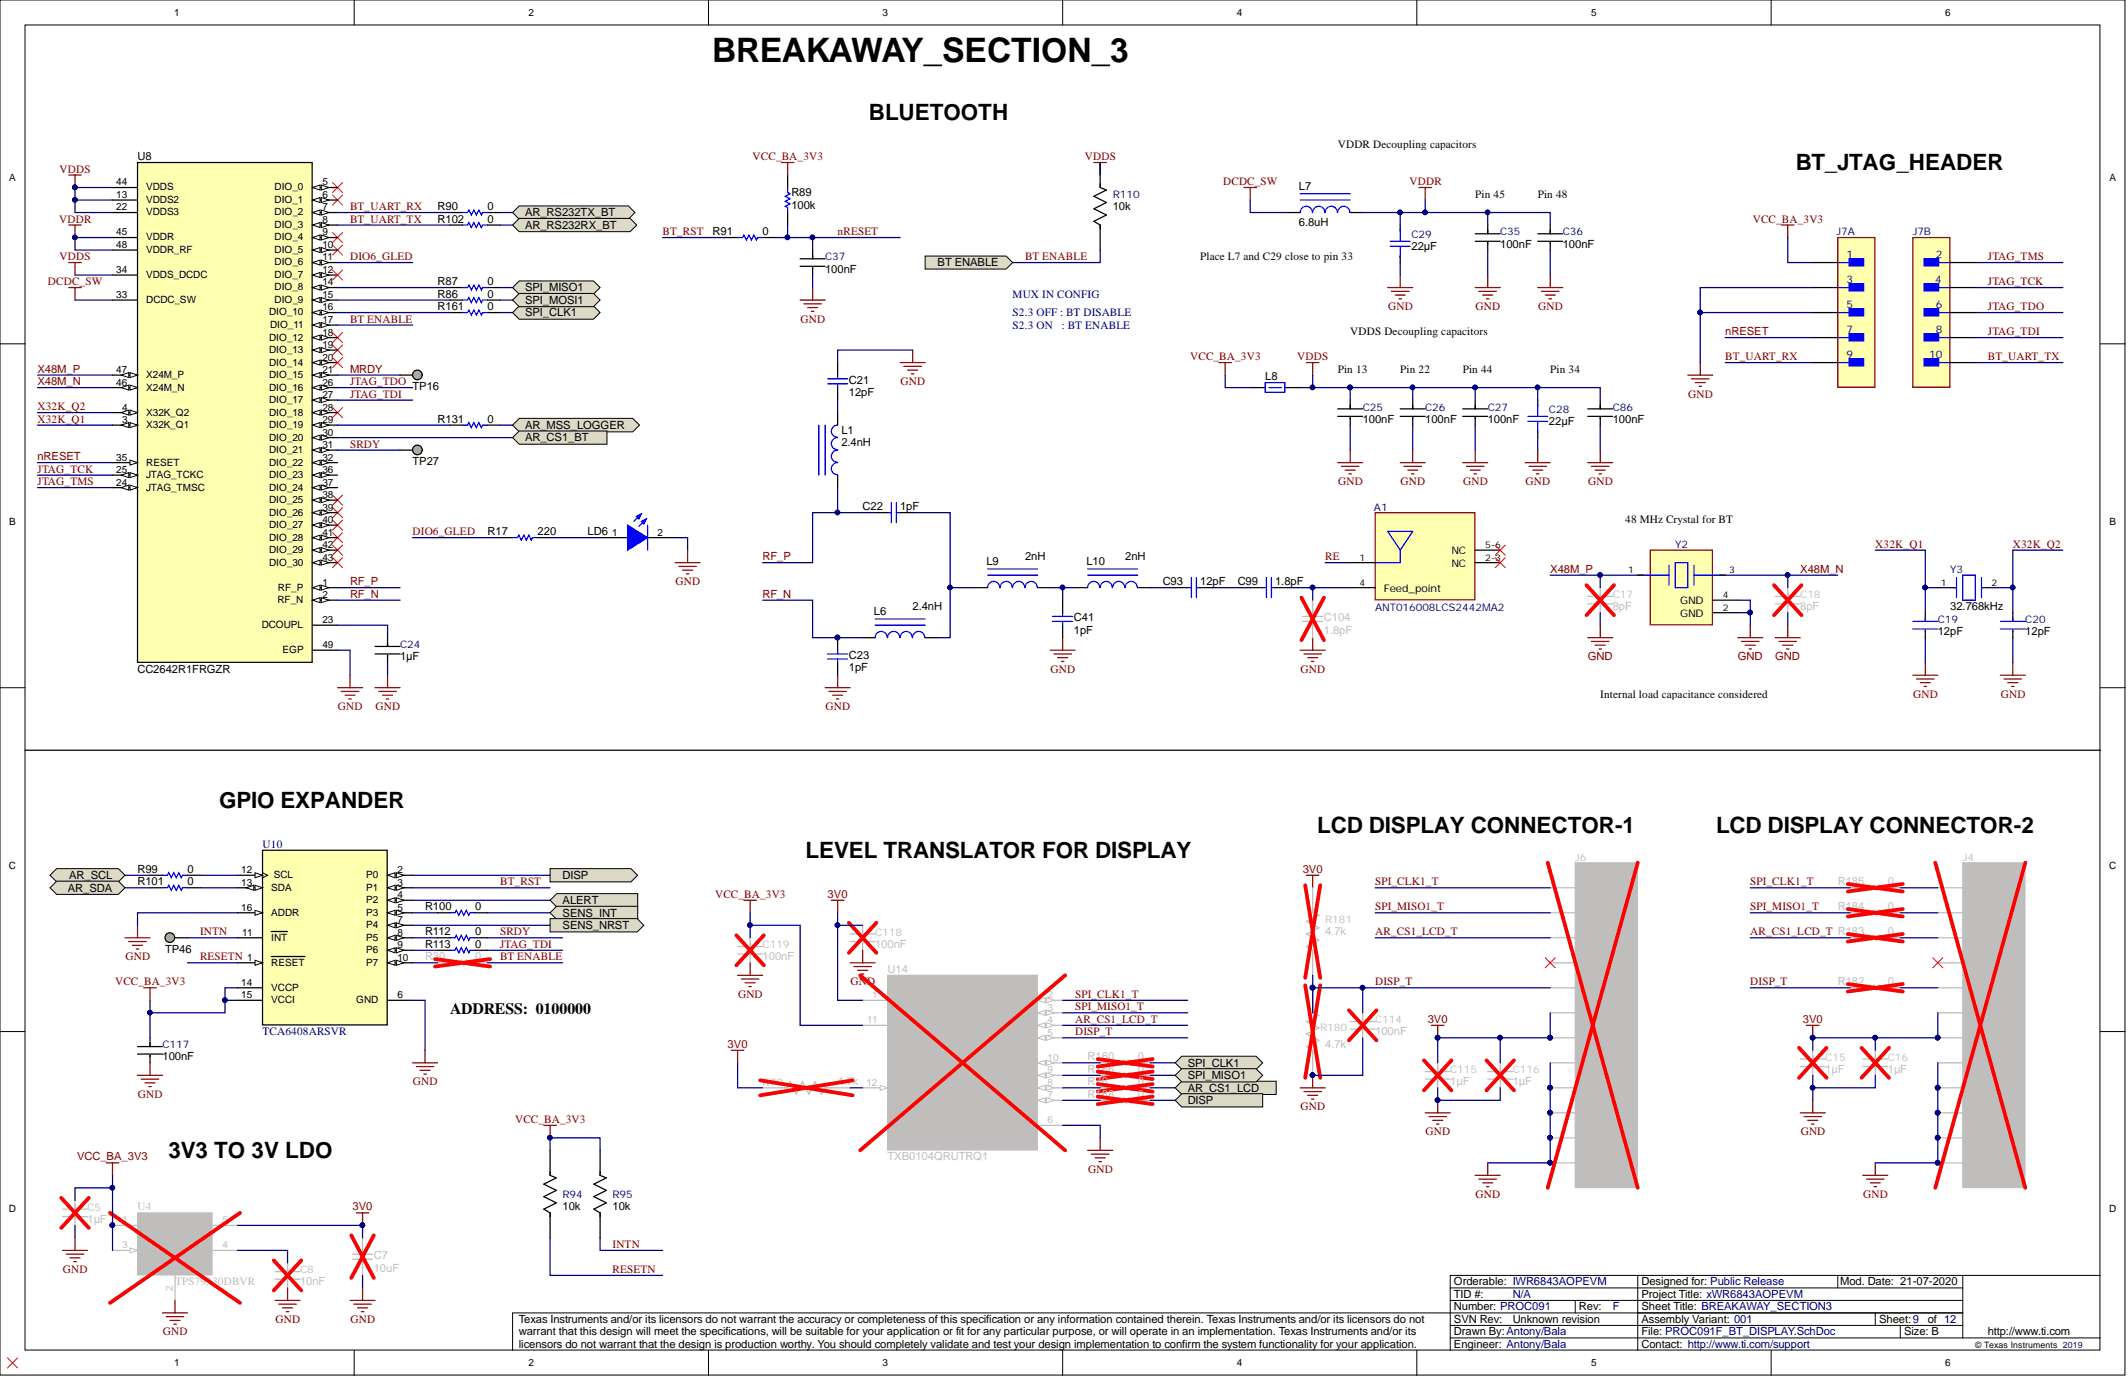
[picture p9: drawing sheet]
<svg xmlns="http://www.w3.org/2000/svg" width="431mm" height="279mm" viewBox="0 0 431 279" stroke-linecap="round" stroke-linejoin="round" font-family="sans-serif">
<defs><g id="words">
<text font-size="6.8" x="144.4" y="12.5">BREAKAWAY_SECTION_3</text>
<g font-size="4.6">
<text x="176.2" y="24.4">BLUETOOTH</text>
<text x="364.1" y="34.6">BT_JTAG_HEADER</text>
<text x="44.4" y="163.9">GPIO EXPANDER</text>
<text x="267.1" y="168.9">LCD DISPLAY CONNECTOR-1</text>
<text x="347.9" y="168.9">LCD DISPLAY CONNECTOR-2</text>
<text x="163.3" y="174">LEVEL TRANSLATOR FOR DISPLAY</text>
<text x="34.1" y="234.9">3V3 TO 3V LDO</text>
</g>
<text font-size="3.2" x="91.3" y="205.7">ADDRESS: 0100000</text>
<g font-size="2.3">
<text x="271.2" y="29.9">VDDR Decoupling capacitors</text>
<text x="27.9" y="32.4">U8</text>
<text x="160.4" y="39.8">R89</text>
<text x="263.4" y="38.5">L7</text>
<text x="299.1" y="40.1">Pin 45</text>
<text x="311.8" y="40.1">Pin 48</text>
<text x="88.7" y="45.1">R102</text>
<text x="88.7" y="42.6">R90</text>
<text x="98.9" y="45.1">0</text>
<text x="98.9" y="42.6">0</text>
<text x="106.5" y="43.9">AR_RS232TX_BT</text>
<text x="106.5" y="46.4">AR_RS232RX_BT</text>
<text x="144.5" y="47.7">R91</text>
<text x="154.6" y="47.7">0</text>
<text x="160.4" y="42.3">100k</text>
<text x="225.6" y="42.6">10k</text>
<text x="263.4" y="45.9">6.8uH</text>
<text x="190.1" y="54">BT ENABLE</text>
<text x="243.3" y="52.7">Place L7 and C29 close to pin 33</text>
<text x="286.2" y="50.7">22µF</text>
<text x="304.2" y="50.2">100nF</text>
<text x="316.8" y="50.2">100nF</text>
<text x="88.7" y="57.8">R87</text>
<text x="98.9" y="57.8">0</text>
<text x="106.5" y="59.1">SPI_MISO1</text>
<text x="167.3" y="55.3">100nF</text>
<text x="88.7" y="60.3">R86</text>
<text x="88.7" y="62.9">R161</text>
<text x="98.9" y="60.3">0</text>
<text x="98.9" y="62.9">0</text>
<text x="106.5" y="64.1">SPI_CLK1</text>
<text x="106.5" y="61.6">SPI_MOSI1</text>
<text x="273.8" y="67.9">VDDS Decoupling capacitors</text>
<text x="172.1" y="77.8">C21</text>
<text x="256.5" y="77.1">L8</text>
<text x="271.2" y="75.5">Pin 13</text>
<text x="283.9" y="75.5">Pin 22</text>
<text x="296.6" y="75.5">Pin 44</text>
<text x="314.3" y="75.5">Pin 34</text>
<text x="83.6" y="79.1">TP16</text>
<text x="172.1" y="80.4">12pF</text>
<text x="88.7" y="85.7">R131</text>
<text x="98.9" y="85.7">0</text>
<text x="106.5" y="87">AR_MSS_LOGGER</text>
<text x="106.5" y="89.5">AR_CS1_BT</text>
<text x="170.6" y="88">L1</text>
<text x="276.3" y="85.7">100nF</text>
<text x="289" y="85.7">100nF</text>
<text x="301.6" y="85.7">100nF</text>
<text x="314.1" y="86.2">22µF</text>
<text x="327" y="85.7">100nF</text>
<text x="83.6" y="94.3">TP27</text>
<text x="170.6" y="90.5">2.4nH</text>
<text x="174.9" y="103.4">C22</text>
<text x="182.5" y="103.4">1pF</text>
<text x="329.5" y="106">48 MHz Crystal for BT</text>
<text x="98.9" y="108.5">R17</text>
<text x="109" y="108.5">220</text>
<text x="119.1" y="108.5">LD6</text>
<text x="207.8" y="113.6">2nH</text>
<text x="228.1" y="113.6">2nH</text>
<text x="200" y="114.6">L9</text>
<text x="220.3" y="114.6">L10</text>
<text x="235.7" y="118.6">C93</text>
<text x="243.3" y="118.6">12pF</text>
<text x="250.9" y="118.6">C99</text>
<text x="258.5" y="118.6">1.8pF</text>
<text x="177.2" y="124.7">L6</text>
<text x="185" y="123.7">2.4nH</text>
<text x="217.7" y="126">C41</text>
<text x="395.4" y="123.7">32.768kHz</text>
<text x="217.7" y="128.5">1pF</text>
<text x="392.9" y="128.8">12pF</text>
<text x="410.6" y="128.8">12pF</text>
<text x="27.9" y="136.4">CC2642R1FRGZR</text>
<text x="81.1" y="133.9">1µF</text>
<text x="172.1" y="136.1">1pF</text>
<text x="172.1" y="133.6">C23</text>
<text x="324.4" y="141.5">Internal load capacitance considered</text>
<text x="14" y="178.2">AR_SCL</text>
<text x="27.9" y="177">R99</text>
<text x="27.9" y="179.5">R101</text>
<text x="38" y="177">0</text>
<text x="38" y="179.5">0</text>
<text x="114.1" y="178.2">DISP</text>
<text x="13.8" y="180.8">AR_SDA</text>
<text x="86.2" y="184.6">R100</text>
<text x="96.3" y="184.6">0</text>
<text x="114.1" y="183.3">ALERT</text>
<text x="114.1" y="185.8">SENS_INT</text>
<text x="86.2" y="189.6">R112</text>
<text x="96.3" y="189.6">0</text>
<text x="114.1" y="188.4">SENS_NRST</text>
<text x="33.5" y="193.2">TP46</text>
<text x="86.2" y="192.2">R113</text>
<text x="96.3" y="192.2">0</text>
<text x="33" y="215">100nF</text>
<text x="240.8" y="221.3">AR_CS1_LCD</text>
<text x="240.8" y="216.3">SPI_CLK1</text>
<text x="240.8" y="218.8">SPI_MISO1</text>
<text x="240.8" y="223.9">DISP</text>
<text x="114.1" y="245.4">10k</text>
<text x="124.2" y="245.4">10k</text>
<text x="294.8" y="263.2">TID #:</text>
<text x="294.8" y="260.6">Orderable: IWR6843AOPEVM</text>
<text x="332.8" y="263.2">Project Title: xWR6843AOPEVM</text>
<text x="332.8" y="260.6">Designed for: Public Release</text>
<text x="373.1" y="260.6">Mod. Date: 21-07-2020</text>
<text x="105.2" y="268.2">Texas Instruments and/or its licensors do not warrant the accuracy or completeness of this specification or any information contained therein. Texas Instruments and/or its licensors do not</text>
<text x="294.8" y="268.2">SVN Rev:</text>
<text x="294.8" y="265.7">Number: PROC091</text>
<text x="306.7" y="268.2">Unknown revision</text>
<text x="320.1" y="265.7">Rev:</text>
<text x="332.8" y="265.7">Sheet Title: BREAKAWAY_SECTION3</text>
<text x="332.8" y="268.2">Assembly Variant: 001</text>
<text x="381" y="268.2">Sheet:9</text>
<text x="390.9" y="268.2">of 12</text>
<text x="105.2" y="270.8">warrant that this design will meet the specifications, will be suitable for your application or fit for any particular purpose, or will operate in an implementation. Texas Instruments and/or its</text>
<text x="105.2" y="273.3">licensors do not warrant that the design is production worthy. You should completely validate and test your design implementation to confirm the system functionality for your application.</text>
<text x="294.8" y="270.8">Drawn By:Antony/Bala</text>
<text x="294.8" y="273.3">Engineer: Antony/Bala</text>
<text x="332.8" y="270.8">File: PROC091F_BT_DISPLAY.SchDoc</text>
<text x="332.8" y="273.3">Contact: http://www.ti.com/support</text>
<text x="386" y="270.8">Size: B</text>
<text x="403" y="270.8">http://www.ti.com</text>
</g>
<g font-size="2.3" fill="#800000">
<text x="12.1" y="35">VDDS</text>
<text x="152.6" y="32.4">VCC_BA_3V3</text>
<text x="219.9" y="32.4">VDDS</text>
<text x="248" y="37.5">DCDC_SW</text>
<text x="285.7" y="37.5">VDDR</text>
<text x="12" y="45.1">VDDR</text>
<text x="71" y="42.6">BT_UART_RX</text>
<text x="71" y="45.1">BT_UART_TX</text>
<text x="134.3" y="47.7">BT_RST</text>
<text x="169.8" y="47.7">nRESET</text>
<text x="355.4" y="45.1">VCC_BA_3V3</text>
<text x="12.1" y="52.7">VDDS</text>
<text x="71" y="52.7">DIO6_GLED</text>
<text x="207.8" y="52.7">BT ENABLE</text>
<text x="403" y="52.7">JTAG_TMS</text>
<text x="9.7" y="57.8">DCDC_SW</text>
<text x="403" y="57.8">JTAG_TCK</text>
<text x="71" y="65.4">BT ENABLE</text>
<text x="162.3" y="65.4">GND</text>
<text x="281.4" y="62.9">GND</text>
<text x="299.2" y="62.9">GND</text>
<text x="311.9" y="62.9">GND</text>
<text x="403" y="62.9">JTAG_TDO</text>
<text x="349.8" y="67.9">nRESET</text>
<text x="403" y="67.9">JTAG_TDI</text>
<text x="7.6" y="75.5">X48M_P</text>
<text x="71" y="75.5">MRDY</text>
<text x="241.3" y="73">VCC_BA_3V3</text>
<text x="263" y="73">VDDS</text>
<text x="349.8" y="73">BT_UART_RX</text>
<text x="403" y="73">BT_UART_TX</text>
<text x="7.6" y="83.2">X32K_Q2</text>
<text x="7.6" y="78.1">X48M_N</text>
<text x="71" y="80.6">JTAG_TDI</text>
<text x="71" y="78.1">JTAG_TDO</text>
<text x="182.6" y="78.1">GND</text>
<text x="342.3" y="80.6">GND</text>
<text x="7.6" y="85.7">X32K_Q1</text>
<text x="7.6" y="95.8">JTAG_TCK</text>
<text x="7.6" y="93.3">nRESET</text>
<text x="71" y="90.8">SRDY</text>
<text x="7.6" y="98.4">JTAG_TMS</text>
<text x="271.3" y="98.4">GND</text>
<text x="284" y="98.4">GND</text>
<text x="296.6" y="98.4">GND</text>
<text x="309.3" y="98.4">GND</text>
<text x="322" y="98.4">GND</text>
<text x="83.6" y="108.5">DIO6_GLED</text>
<text x="154.6" y="113.6">RF_P</text>
<text x="268.7" y="113.6">RE</text>
<text x="380.2" y="111">X32K_Q1</text>
<text x="408.1" y="111">X32K_Q2</text>
<text x="71" y="118.6">RF_P</text>
<text x="137" y="118.6">GND</text>
<text x="314.3" y="116.1">X48M_P</text>
<text x="365" y="116.1">X48M_N</text>
<text x="71" y="121.2">RF_N</text>
<text x="154.6" y="121.2">RF_N</text>
<text x="213" y="136.4">GND</text>
<text x="263.7" y="136.4">GND</text>
<text x="321.9" y="133.9">GND</text>
<text x="352.3" y="133.9">GND</text>
<text x="359.9" y="133.9">GND</text>
<text x="387.9" y="141.5">GND</text>
<text x="405.6" y="141.5">GND</text>
<text x="68.5" y="144">GND</text>
<text x="76.1" y="144">GND</text>
<text x="167.4" y="144">GND</text>
<text x="101.4" y="179.5">BT_RST</text>
<text x="264.1" y="177">3V0</text>
<text x="278.8" y="179.5">SPI_CLK1_T</text>
<text x="354.9" y="179.5">SPI_CLK1_T</text>
<text x="145" y="182">VCC_BA_3V3</text>
<text x="167.8" y="182">3V0</text>
<text x="278.8" y="184.6">SPI_MISO1_T</text>
<text x="354.9" y="184.6">SPI_MISO1_T</text>
<text x="40.6" y="189.6">INTN</text>
<text x="101.4" y="189.6">SRDY</text>
<text x="278.8" y="189.6">AR_CS1_LCD_T</text>
<text x="354.9" y="189.6">AR_CS1_LCD_T R183</text>
<text x="25.4" y="194.7">GND</text>
<text x="40.6" y="194.7">RESETN</text>
<text x="101.4" y="194.7">BT ENABLE</text>
<text x="101.4" y="192.2">JTAG_TDI</text>
<text x="23.3" y="199.8">VCC_BA_3V3</text>
<text x="149.6" y="202.3">GND</text>
<text x="172.4" y="199.8">GND</text>
<text x="218" y="202.3">SPI_CLK1_T</text>
<text x="278.8" y="199.8">DISP_T</text>
<text x="354.9" y="199.8">DISP_T</text>
<text x="218" y="204.8">SPI_MISO1_T</text>
<text x="218" y="207.4">AR_CS1_LCD_T</text>
<text x="218" y="209.9">DISP_T</text>
<text x="289.5" y="207.4">3V0</text>
<text x="365.5" y="207.4">3V0</text>
<text x="147.5" y="212.5">3V0</text>
<text x="83.7" y="220.1">GND</text>
<text x="28" y="222.6">GND</text>
<text x="104.4" y="227.7">VCC_BA_3V3</text>
<text x="263.7" y="225.1">GND</text>
<text x="289" y="230.2">GND</text>
<text x="365.1" y="230.2">GND</text>
<text x="15.6" y="235.3">VCC_BA_3V3</text>
<text x="220.6" y="237.8">GND</text>
<text x="71.5" y="245.4">3V0</text>
<text x="299.2" y="242.9">GND</text>
<text x="377.8" y="242.9">GND</text>
<text x="124.2" y="253">INTN</text>
<text x="12.8" y="258.1">GND</text>
<text x="124.2" y="258.1">RESETN</text>
<text x="55.8" y="268.2">GND</text>
<text x="71.1" y="268.2">GND</text>
<text x="33" y="270.8">GND</text>
</g>
<g font-size="2.3" fill="#000080">
<text x="205.3" y="60.3">MUX IN CONFIG</text>
<text x="205.3" y="64.1">S2.3 OFF : BT DISABLE</text>
<text x="205.3" y="66.7">S2.3 ON</text>
<text x="215.3" y="66.7">: BT ENABLE</text>
<text x="53.2" y="171.9">U10</text>
<text x="53.2" y="209.9">TCA6408ARSVR</text>
<text x="306.7" y="263.2">N/A</text>
<text x="327" y="265.7">F</text>
</g>
<g font-size="2.3" fill="#c0bebc">
<text x="268.4" y="126">C104</text>
<text x="327" y="123.7">8pF</text>
<text x="365" y="123.7">8pF</text>
<text x="268.4" y="128.5">1.8pF</text>
<text x="372.6" y="179.5">R185</text>
<text x="382.7" y="179.5">0</text>
<text x="372.6" y="184.6">R184</text>
<text x="382.7" y="184.6">0</text>
<text x="268.7" y="189.6">4.7k</text>
<text x="382.7" y="189.6">0</text>
<text x="86.2" y="194.7">R30</text>
<text x="96.3" y="194.7">0</text>
<text x="154.6" y="194.7">100nF</text>
<text x="177.4" y="192.2">100nF</text>
<text x="180" y="197.2">U14</text>
<text x="372.6" y="199.8">R182</text>
<text x="382.7" y="199.8">0</text>
<text x="278.8" y="209.9">100nF</text>
<text x="220.5" y="215">R160</text>
<text x="230.7" y="215">0</text>
<text x="268.7" y="212.5">4.7k</text>
<text x="169.8" y="220.1">4.7k</text>
<text x="220.5" y="217.5">R166</text>
<text x="220.5" y="220.1">R76</text>
<text x="230.7" y="217.5">0</text>
<text x="230.7" y="220.1">0</text>
<text x="294" y="220.1">1µF</text>
<text x="306.7" y="220.1">1µF</text>
<text x="370.1" y="217.5">1µF</text>
<text x="382.7" y="217.5">1µF</text>
<text x="220.5" y="222.6">R168</text>
<text x="230.7" y="222.6">0</text>
<text x="180" y="235.3">TXB0104QRUTRQ1</text>
<text x="27.9" y="245.4">U4</text>
<text x="17.7" y="247.9">1µF</text>
<text x="33" y="257.6">GND</text>
<text x="75.8" y="257.8">10uF</text>
<text x="75.8" y="255.3">C7</text>
<text x="35.5" y="260.6">TPS79330DBVR</text>
<text x="60.8" y="260.6">10nF</text>
</g>
<g font-size="2.1" fill="#000080">
<text x="225.6" y="40.1">R110</text>
<text x="304.2" y="47.7">C35</text>
<text x="316.8" y="47.7">C36</text>
<text x="372.4" y="47.7">J7A</text>
<text x="387.8" y="47.7">J7B</text>
<text x="167.3" y="52.8">C37</text>
<text x="286.2" y="48.2">C29</text>
<text x="374.4" y="52.3">1</text>
<text x="392.5" y="52.3">2</text>
<text x="374.4" y="57.4">3</text>
<text x="392.4" y="57.4">4</text>
<text x="374.4" y="62.4">5</text>
<text x="392.5" y="62.4">6</text>
<text x="374.4" y="67.5">7</text>
<text x="392.5" y="67.5">8</text>
<text x="374.4" y="72.6">9</text>
<text x="391.1" y="72.6">10</text>
<text x="276.3" y="83.2">C25</text>
<text x="289" y="83.2">C26</text>
<text x="301.6" y="83.2">C27</text>
<text x="314.1" y="83.7">C28</text>
<text x="327" y="83.2">C86</text>
<text x="278.6" y="103.5">A1</text>
<text x="339.7" y="111.1">Y2</text>
<text x="395.4" y="116.2">Y3</text>
<text x="278.8" y="123.8">ANT016008LCS2442MA2</text>
<text x="81.1" y="131.4">C24</text>
<text x="392.9" y="126.3">C19</text>
<text x="410.6" y="126.3">C20</text>
<text x="33" y="212.5">C117</text>
<text x="114.1" y="243">R94</text>
<text x="124.2" y="243">R95</text>
</g>
<g font-size="2.1">
<text x="294.3" y="112.4">NC</text>
<text x="280.6" y="120">Feed_point</text>
<text x="294.3" y="114.9">NC</text>
<text x="340.7" y="125.1">GND</text>
<text x="340.7" y="122.5">GND</text>
</g>
<g font-size="2.1" fill="#c0bebc">
<text x="327" y="121.3">C17</text>
<text x="365" y="121.3">C18</text>
<text x="319.4" y="174.5">J6</text>
<text x="398" y="174.5">J4</text>
<text x="177.4" y="189.7">C118</text>
<text x="268.7" y="187.2">R181</text>
<text x="154.6" y="192.3">C119</text>
<text x="321.2" y="199.4">5</text>
<text x="267.7" y="209">R180</text>
<text x="278.8" y="207.5">C114</text>
<text x="321.2" y="204.4">6</text>
<text x="321.2" y="209.5">7</text>
<text x="399.7" y="204.4">6</text>
<text x="399.7" y="209.5">7</text>
<text x="321.2" y="214.6">8</text>
<text x="370.1" y="215.1">C15</text>
<text x="382.7" y="215.1">C16</text>
<text x="399.7" y="214.6">8</text>
<text x="154.6" y="220.1">R79</text>
<text x="294" y="217.6">C115</text>
<text x="306.7" y="217.6">C116</text>
<text x="17.7" y="245.5">C5</text>
<text x="60.8" y="258.2">C8</text>
</g>
<g font-size="2">
<text x="35.3" y="3.2">1</text>
<text x="107.1" y="3.2">2</text>
<text x="179" y="3.2">3</text>
<text x="250.8" y="3.2">4</text>
<text x="322.6" y="3.2">5</text>
<text x="394.4" y="3.2">6</text>
<text x="1.9" y="36.7">A</text>
<text x="23.6" y="40.1">13</text>
<text x="23.6" y="37.6">44</text>
<text x="29.7" y="41.2">VDDS2</text>
<text x="29.7" y="38.6">VDDS</text>
<text x="55.7" y="38.6">DIO_0</text>
<text x="55.7" y="41.2">DIO_1</text>
<text x="65.4" y="37.6">5</text>
<text x="65.4" y="40.1">6</text>
<text x="427.7" y="36.7">A</text>
<text x="23.6" y="42.7">22</text>
<text x="23.6" y="47.7">45</text>
<text x="29.7" y="43.7">VDDS3</text>
<text x="55.7" y="43.7">DIO_2</text>
<text x="55.7" y="46.2">DIO_3</text>
<text x="65.4" y="42.7">7</text>
<text x="65.4" y="45.2">8</text>
<text x="65.4" y="47.7">9</text>
<text x="23.6" y="50.3">48</text>
<text x="29.7" y="51.3">VDDR_RF</text>
<text x="29.7" y="48.8">VDDR</text>
<text x="55.7" y="48.8">DIO_4</text>
<text x="55.7" y="51.3">DIO_5</text>
<text x="55.7" y="53.8">DIO_6</text>
<text x="65.4" y="50.3">10</text>
<text x="65.4" y="52.8">11</text>
<text x="23.6" y="55.3">34</text>
<text x="29.7" y="56.4">VDDS_DCDC</text>
<text x="55.7" y="56.4">DIO_7</text>
<text x="55.7" y="58.9">DIO_8</text>
<text x="65.4" y="55.3">12</text>
<text x="65.4" y="57.9">14</text>
<text x="23.6" y="60.4">33</text>
<text x="29.7" y="61.4">DCDC_SW</text>
<text x="54.6" y="64">DIO_10</text>
<text x="55.7" y="61.4">DIO_9</text>
<text x="65.4" y="63">16</text>
<text x="65.4" y="65.5">17</text>
<text x="65.4" y="60.4">15</text>
<text x="54.6" y="69">DIO_12</text>
<text x="54.6" y="71.6">DIO_13</text>
<text x="54.8" y="66.5">DIO_11</text>
<text x="65.4" y="68">18</text>
<text x="65.4" y="70.6">19</text>
<text x="23.6" y="75.6">47</text>
<text x="29.7" y="76.6">X24M_P</text>
<text x="54.6" y="74.1">DIO_14</text>
<text x="54.6" y="76.6">DIO_15</text>
<text x="65.4" y="73.1">20</text>
<text x="65.4" y="75.6">21</text>
<text x="23.6" y="78.2">46</text>
<text x="24.8" y="83.2">4</text>
<text x="29.7" y="79.2">X24M_N</text>
<text x="54.6" y="79.2">DIO_16</text>
<text x="54.6" y="81.7">DIO_17</text>
<text x="65.4" y="78.2">26</text>
<text x="65.4" y="80.7">27</text>
<text x="65.4" y="83.2">28</text>
<text x="24.8" y="85.8">3</text>
<text x="29.7" y="86.8">X32K_Q1</text>
<text x="29.7" y="84.3">X32K_Q2</text>
<text x="54.6" y="84.3">DIO_18</text>
<text x="54.6" y="86.8">DIO_19</text>
<text x="54.6" y="89.3">DIO_20</text>
<text x="65.4" y="85.8">29</text>
<text x="65.4" y="88.3">30</text>
<text x="23.6" y="95.9">25</text>
<text x="23.6" y="93.4">35</text>
<text x="29.7" y="94.4">RESET</text>
<text x="54.6" y="91.9">DIO_21</text>
<text x="54.6" y="94.4">DIO_22</text>
<text x="65.4" y="90.8">31</text>
<text x="65.4" y="93.4">32</text>
<text x="65.4" y="95.9">36</text>
<text x="23.6" y="98.4">24</text>
<text x="29.7" y="99.5">JTAG_TMSC</text>
<text x="29.7" y="96.9">JTAG_TCKC</text>
<text x="54.6" y="96.9">DIO_23</text>
<text x="54.6" y="99.5">DIO_24</text>
<text x="54.6" y="102">DIO_25</text>
<text x="65.4" y="98.4">37</text>
<text x="65.4" y="101">38</text>
<text x="1.9" y="106.4">B</text>
<text x="54.6" y="104.5">DIO_26</text>
<text x="54.6" y="107.1">DIO_27</text>
<text x="65.4" y="103.5">39</text>
<text x="65.4" y="106.1">40</text>
<text x="427.7" y="106.4">B</text>
<text x="54.6" y="109.6">DIO_28</text>
<text x="54.6" y="112.1">DIO_29</text>
<text x="65.4" y="113.7">43</text>
<text x="65.4" y="108.6">41</text>
<text x="65.4" y="111.1">42</text>
<text x="124.1" y="108.6">1</text>
<text x="133.3" y="108.6">2</text>
<text x="54.6" y="114.7">DIO_30</text>
<text x="56.4" y="119.7">RF_P</text>
<text x="65.4" y="118.7">1</text>
<text x="56.3" y="122.3">RF_N</text>
<text x="65.4" y="121.3">2</text>
<text x="53.1" y="127.4">DCOUPL</text>
<text x="65.4" y="126.3">23</text>
<text x="65.4" y="131.4">49</text>
<text x="57.3" y="132.4">EGP</text>
<text x="1.8" y="176.1">C</text>
<text x="48.9" y="177">12</text>
<text x="48.9" y="179.6">13</text>
<text x="55.5" y="178.1">SCL</text>
<text x="74.3" y="178.1">P0</text>
<text x="80.6" y="177">2</text>
<text x="80.6" y="179.6">3</text>
<text x="427.6" y="176.1">C</text>
<text x="48.9" y="184.7">16</text>
<text x="55" y="180.6">SDA</text>
<text x="55" y="185.7">ADDR</text>
<text x="74.3" y="180.6">P1</text>
<text x="74.3" y="183.1">P2</text>
<text x="74.3" y="185.7">P3</text>
<text x="80.6" y="182.1">4</text>
<text x="80.6" y="184.7">5</text>
<text x="49.1" y="189.7">11</text>
<text x="55" y="190.7">INT</text>
<text x="74.3" y="188.2">P4</text>
<text x="74.3" y="190.7">P5</text>
<text x="80.6" y="187.2">7</text>
<text x="80.6" y="189.7">8</text>
<text x="50.1" y="194.8">1</text>
<text x="55" y="195.8">RESET</text>
<text x="74.3" y="193.3">P6</text>
<text x="74.3" y="195.8">P7</text>
<text x="80.6" y="192.3">9</text>
<text x="80.6" y="194.8">10</text>
<text x="48.9" y="199.9">14</text>
<text x="48.9" y="202.4">15</text>
<text x="55" y="200.9">VCCP</text>
<text x="55" y="203.4">VCCI</text>
<text x="72.2" y="203.4">GND</text>
<text x="80.6" y="202.4">6</text>
<text x="1.8" y="245.8">D</text>
<text x="427.6" y="245.8">D</text>
<text x="35.3" y="277">1</text>
<text x="107.1" y="277">2</text>
<text x="179" y="277">3</text>
<text x="250.8" y="277">4</text>
<text x="322.6" y="277">5</text>
<text x="394.4" y="277">6</text>
</g>
<g font-size="2" fill="#c0bebc">
<text x="176.8" y="202.4">1</text>
<text x="181.7" y="203.4">VCCA</text>
<text x="212.4" y="202.4">2</text>
<text x="175.8" y="207.5">11</text>
<text x="181.7" y="208.5">VCCB</text>
<text x="206.1" y="205.9">A2</text>
<text x="212.4" y="204.9">3</text>
<text x="212.4" y="207.5">4</text>
<text x="212.4" y="210">5</text>
<text x="212.4" y="215.1">10</text>
<text x="175.7" y="220.1">12</text>
<text x="212.4" y="217.6">9</text>
<text x="212.4" y="220.1">8</text>
<text x="212.4" y="222.7">7</text>
<text x="212.4" y="227.8">6</text>
<text x="204" y="228.8">GND</text>
<text x="24.8" y="248">1</text>
<text x="45.1" y="248">5</text>
<text x="24.8" y="253.1">3</text>
<text x="29.7" y="254.1">EN</text>
<text x="38.4" y="254.1">NR</text>
<text x="45.1" y="253.1">4</text>
<text x="35.1" y="261.7" transform="rotate(-90 35.1 261.7)">2</text>
</g>
<g font-size="1.9">
<text x="275.6" y="113.7">1</text>
<text x="301.1" y="113.7">2-3</text>
<text x="301.1" y="111.1">5-6</text>
<text x="275.6" y="118.7">4</text>
<text x="330.1" y="116.2">1</text>
<text x="350.6" y="116.2">3</text>
<text x="393.5" y="118.7">1</text>
<text x="403.8" y="118.7">2</text>
<text x="349.3" y="123.8">2</text>
<text x="349.3" y="121.3">4</text>
</g>
<text font-size="1.8" x="400.5" y="273.4">© Texas Instruments 2019</text>
</g></defs>
<g fill="#fff" stroke="#000" stroke-width=".2">
<path d="M0 0h430.8v278.8h-430.8z"/>
<path d="M5.1 5.1h420.7v268.6h-420.7z"/>
</g>
<g fill="none" stroke="#000" stroke-width=".2">
<path d="M71.8 0v5.1M143.6 0v5.1M215.5 0v5.1M287.3 0v5.1M359.1 0v5.1M0 69.7h5.1M425.8 69.7h5.1M0 139.4h5.1M425.8 139.4h5.1M0 209.2h5.1M425.8 209.2h5.1M332 258.6h-38v15.2"/>
<path d="M372.6 258.6v2.5M398 258.6v12.7M425.8 258.6h-93.8v15.2M71.8 273.8v5.1M143.6 273.8v5.1M215.5 273.8v5.1M287.3 273.8v5.1M294 271.3h131.8M294 268.7h104M294 263.7h104M294 261.1h104M319.4 263.7v2.5"/>
<path d="M359.1 273.8v5.1M380.2 266.2v2.5M385.3 268.7v2.6M398 266.2h-294.1v7.6"/>
</g>
<g fill="none" stroke="#000" stroke-width=".25">
<path d="M299.1 47.4h5.1M299.1 48.9h5.1M301.6 45.6v1.8M301.6 49.2v1.5M311.8 47.4h5M311.8 48.9h5M314.3 45.6v1.8M314.3 49.2v1.5M283.9 82.9h5.1M283.9 84.4h5.1M286.4 81.1v1.8M286.4 84.7v1.5"/>
<path d="M296.6 82.9h5M296.6 84.4h5M299.1 81.1v1.8M299.1 84.7v1.5M395.4 119.2h1.3M401.8 119.2h1.2"/>
</g>
<g fill="none" stroke="#800000" stroke-width=".25">
<path d="M287.7 38h2.5M289 38v2.6M281.4 58.3h5M282.1 59.1h3.6M282.9 59.8h2M283.9 55.8v2.5M299.1 58.3h5.1M299.9 59.1h3.5M300.6 59.8h2M301.6 55.8v2.5M311.8 58.3h5M312.5 59.1h3.6"/>
<path d="M313.3 59.8h2M314.3 55.8v2.5M283.6 60.6h.5M301.4 60.6h.5M314.1 60.6h.5M283.9 93.8h5.1M284.6 94.6h3.6M285.4 95.3h2M286.2 96.1h.5M286.4 91.3v2.5M296.6 93.8h5M297.3 94.6h3.6"/>
<path d="M298.1 95.3h2M298.8 96.1h.6M299.1 91.3v2.5M309.2 93.8h5.1M310 94.6h3.5M310.8 95.3h2M311.5 96.1h.5M311.8 91.3v2.5M321.9 93.8h5.1M322.7 94.6h3.5M323.4 95.3h2.1M324.2 96.1h.5"/>
<path d="M324.4 91.3v2.5M387.8 136.9h5.1M388.6 137.7h3.5M389.3 138.4h2.1M390.1 139.2h.5M390.3 134.4v2.5M405.6 136.9h5M406.3 137.7h3.6M407.1 138.4h2M407.8 139.2h.5M408.1 134.4v2.5"/>
</g>
<g fill="#fff" stroke="#fff" stroke-width=".2">
<path d="M271.2 27.9h32.9v2.4h-32.9z"/>
<path d="M273.8 65.9h30.3v2.5h-30.3z"/>
<path d="M271.2 73.5h7.5v2.5h-7.5z"/>
<path d="M283.9 73.5h10.1v2.5h-10.1z"/>
<path d="M314.3 73.5h7.5v2.5h-7.5z"/>
<path d="M299.1 38h7.5v2.5h-7.5z"/>
<path d="M311.8 38h10v2.5h-10z"/>
</g>
<path d="M396.2 119.2h.5M396.7 117.1v4.1M398 116.6h2.5v5.1h-2.5zM401.8 117.1v4.1M401.8 119.2h.2" fill="none" stroke="#00f" stroke-width=".25"/>
<path d="M278.8 103.9h20.2v17.7h-20.2z" fill="#ffffb0" stroke="#800000" stroke-width=".25"/>
<path d="M281.4 107.7h5l-2.5 3.8zM283.9 111.5v2.6h-5.1M387.8 126h5.1M387.8 127.5h5.1M390.3 125.2v.8M390.3 127.8v.2M405.6 126h5M405.6 127.5h5M408.1 125.2v.8M408.1 127.8v.2" fill="none" stroke="#00f" stroke-width=".25"/>
<path d="M273.8 114.1h5M273.8 119.2h5M299.1 114.1h5.1M299.1 111.5h5.1M390.3 124.2v1.8M390.3 127.8v1.5M408.1 124.2v1.8M408.1 127.8v1.5" fill="none" stroke="#000" stroke-width=".25"/>
<g fill="none" stroke="#800000" stroke-width=".25">
<path d="M252.2 38h2.5M253.5 38v2.6M321.9 129.3h5.1M322.7 130.1h3.5M323.4 130.8h2.1M324.2 131.6h.5M324.4 126.8v2.5M359.9 129.3h5.1M360.7 130.1h3.5M361.5 130.8h2M362.2 131.6h.5M362.5 126.8v2.5"/>
<path d="M149.5 197.7h5.1M150.3 198.5h3.6M150.8 182.5h2.6M151.1 199.3h2M152.1 182.5v2.6M152.1 195.2v2.5M168.6 182.5h2.5M169.8 182.5v2.6M172.4 195.2h5M173.1 196h3.6M173.9 196.7h2M174.6 197.5h.5"/>
<path d="M174.9 192.7v2.5M151.8 200h.5M290.2 207.9h2.6M291.5 207.9v2.5M366.3 207.9h2.5M367.5 207.9v2.5M289 225.6h5M289.7 226.4h3.6M290.5 227.2h2M291.2 227.9h.5M291.5 223.1v2.5M299.1 238.3h5.1"/>
<path d="M299.9 239.1h3.5M300.6 239.8h2M301.6 235.8v2.5M377.7 238.3h5M378.4 239.1h3.6M379.2 239.8h2M380.2 235.8v2.5M301.4 240.6h.5M380 240.6h.5"/>
</g>
<path d="M313.3 194.2l2 2M315.3 194.2l-2 2M391.9 194.2l2 2M393.9 194.2l-2 2M1.5 275.3l2 2.1M3.5 275.3l-2 2.1" fill="none" stroke="#f00" stroke-width=".2"/>
<g fill="none" stroke="#c0bebc" stroke-width=".25">
<path d="M324.4 119.2v1.7M362.5 119.2v1.7M321.9 120.9h5.1M321.9 122.5h5.1M324.4 122.7v1.5M359.9 120.9h5.1M359.9 122.5h5.1M362.5 122.7v1.5M149.5 191.9h5.1M149.5 193.4h5.1M152.1 190.1v1.8M152.1 193.7v1.5"/>
<path d="M172.4 189.4h5M172.4 190.9h5M174.9 187.6v1.8M174.9 191.2v1.5M314.3 180h10.7M314.3 185.1h10.7M314.3 190.1h10.7M314.3 195.2h10.7M392.9 180h10.6M392.9 185.1h10.6M392.9 190.1h10.6M392.9 195.2h10.6"/>
<path d="M289 217.3h5M289 218.8h5M291.5 215.5v1.8M291.5 219v1.6M301.6 217.3h5.1M301.6 218.8h5.1M304.2 215.5v1.8M304.2 219v1.6M314.3 200.3h10.7M314.3 205.4h10.7M314.3 210.4h10.7M314.3 215.5h10.7"/>
<path d="M365 214.7h5.1M365 216.3h5.1M367.5 213v1.7M367.5 216.5v1.5M392.9 200.3h10.6M392.9 205.4h10.6M392.9 210.4h10.6M392.9 215.5h10.6M314.3 220.6h10.7M314.3 225.6h10.7M314.3 230.7h10.7M314.3 235.8h10.7"/>
<path d="M392.9 220.6h10.6M392.9 225.6h10.6M392.9 230.7h10.6M392.9 235.8h10.6"/>
<circle cx="325.7" cy="180" r=".72"/>
<circle cx="404.3" cy="180" r=".72"/>
<circle cx="325.7" cy="190.1" r=".72"/>
<circle cx="325.7" cy="185" r=".72"/>
<circle cx="325.7" cy="195.2" r=".72"/>
<circle cx="404.3" cy="190.1" r=".72"/>
<circle cx="404.3" cy="185" r=".72"/>
<circle cx="404.3" cy="195.2" r=".72"/>
<circle cx="325.7" cy="215.5" r=".72"/>
<circle cx="325.7" cy="210.4" r=".72"/>
<circle cx="325.7" cy="205.3" r=".72"/>
<circle cx="325.7" cy="200.2" r=".72"/>
<circle cx="404.3" cy="215.5" r=".72"/>
<circle cx="404.3" cy="210.4" r=".72"/>
<circle cx="404.3" cy="205.3" r=".72"/>
<circle cx="404.3" cy="200.2" r=".72"/>
<circle cx="325.7" cy="220.5" r=".72"/>
<circle cx="325.7" cy="230.7" r=".72"/>
<circle cx="325.7" cy="225.6" r=".72"/>
<circle cx="325.7" cy="235.7" r=".72"/>
<circle cx="404.3" cy="220.5" r=".72"/>
<circle cx="404.3" cy="230.7" r=".72"/>
<circle cx="404.3" cy="225.6" r=".72"/>
<circle cx="404.3" cy="235.7" r=".72"/>
</g>
<g fill="none" stroke="#f00" stroke-width=".76">
<path d="M321.7 118.6l5.5 6.1M327.2 118.6l-5.5 6.1M359.7 118.6l5.6 6.1M365.3 118.6l-5.6 6.1M313.8 174.9l18.2 66M332 174.9l-18.2 66M392.4 174.9l18.2 66M410.6 174.9l-18.2 66M149.3 189.6l5.6 6.1M154.9 189.6l-5.6 6.1M172.1 187.1l5.6 6.1M177.7 187.1l-5.6 6.1"/>
<path d="M288.7 215l5.6 6.1M294.3 215l-5.6 6.1M301.4 215l5.6 6.1M307 215l-5.6 6.1M364.7 212.5l5.6 6M370.3 212.5l-5.6 6"/>
</g>
<g fill="#c0bebc" stroke="#c0bebc" stroke-width=".25">
<path d="M319.4 174.9h12.6v65.9h-12.6z"/>
<path d="M398 174.9h12.5v65.9h-12.5z"/>
</g>
<g fill="#000080" stroke="#000080" stroke-width=".2">
<circle cx="314.3" cy="210.4" r=".47"/>
<circle cx="314.3" cy="220.5" r=".47"/>
<circle cx="314.3" cy="225.6" r=".47"/>
<circle cx="314.3" cy="230.7" r=".47"/>
<circle cx="314.3" cy="235.7" r=".47"/>
<circle cx="291.5" cy="210.4" r=".47"/>
<circle cx="291.5" cy="223.1" r=".47"/>
<circle cx="392.8" cy="210.4" r=".47"/>
<circle cx="392.8" cy="220.5" r=".47"/>
<circle cx="392.8" cy="225.6" r=".47"/>
<circle cx="392.8" cy="230.7" r=".47"/>
<circle cx="392.8" cy="235.7" r=".47"/>
<circle cx="367.5" cy="210.4" r=".47"/>
</g>
<path d="M329.5 103.9h22.8v2.5h-22.8z" fill="#fff" stroke="#fff" stroke-width=".2"/>
<g fill="#dcd9c7" stroke="#000" stroke-width=".2">
<path d="M239.6 219.2h19.1v2.7h-19.1l-1.3-1.3z" fill-rule="evenodd"/>
<path d="M239.6 214.2h15.1l1.3 1.3-1.3 1.3h-15.1l-1.3-1.3z" fill-rule="evenodd"/>
<path d="M239.6 216.7h15.1l1.3 1.3-1.3 1.4h-15.1l-1.3-1.4z" fill-rule="evenodd"/>
<path d="M239.6 221.8h16.4v2.6h-16.4l-1.3-1.3z" fill-rule="evenodd"/>
</g>
<path d="M266.1 180v5.1l1.3 .5-2.5 1.2 2.5 1.3-2.5 1.3 2.5 1.3-2.5 1.2 1.2 .8v5M223.1 218h3.5l.3-.5 .5 1 .5-1 .5 1 .5-1 .5 1 .2-.5h3.6M266.1 200.3v5.1l1.3 .5-2.5 1.2 2.5 1.3-2.5 1.3 2.5 1.2-2.5 1.3 1.2 .8v5M22.8 248.5h5.1M22.8 253.5h5.1M35.5 258.6v5.1" fill="none" stroke="#c0bebc" stroke-width=".25"/>
<path d="M264.6 179.5l3.1 18.8M267.7 179.5l-3.1 18.8M264.6 199.8l3.1 18.7M267.7 199.8l-3.1 18.7M222.5 217.3l11.2 1.5M233.7 217.3l-11.2 1.5" fill="none" stroke="#f00" stroke-width=".76"/>
<g fill="#000080" stroke="#000080" stroke-width=".2">
<circle cx="266.1" cy="218" r=".47"/>
<circle cx="266.1" cy="200.2" r=".47"/>
<circle cx="22.8" cy="248.4" r=".47"/>
</g>
<path d="M264.9 177.5h2.5M266.1 177.5v2.5M266.1 218v2.6M263.6 220.6h5.1M264.4 221.3h3.5M265.1 222.1h2.1M265.9 222.8h.5" fill="none" stroke="#800000" stroke-width=".25"/>
<path d="M324.4 139.4h38v2.5h-38z" fill="#fff" stroke="#fff" stroke-width=".2"/>
<path d="M27.9 245.9h15.1v12.6h-15.1z" fill="#c0bebc" stroke="#c0bebc" stroke-width=".2"/>
<path d="M26.4 253l1.5 .5-1.5 .5z" fill="#fff"/>
<path d="M26.4 253l1.5 .5-1.5 .5z" fill="none" stroke="#c0bebc" stroke-width=".2"/>
<g fill="none" stroke="#c0bebc" stroke-width=".25">
<path d="M174.9 202.8h5.1M210.4 205.4h5.1M12.7 245.2h5M12.7 246.7h5M15.2 243.4v1.8M15.2 246.9v1.6M43.1 253.5h5.1M43.1 248.5h5.1M55.8 257.8h5M55.8 259.4h5M58.3 256.1v1.7M58.3 259.6v1.5"/>
<path d="M71.5 254.3h4M71.5 255.3h4M73.5 251v3.3M73.5 255.3v3.3"/>
</g>
<path d="M12.4 242.9l5.6 6.1M18 242.9l-5.6 6.1M22.3 245.9l26.4 18.3M48.7 245.9l-26.4 18.3M55.5 255.6l5.6 6M61.1 255.6l-5.6 6M71.2 250.5l4.6 8.6M75.8 250.5l-4.6 8.6" fill="none" stroke="#f00" stroke-width=".76"/>
<g fill="#000080" stroke="#000080" stroke-width=".2">
<circle cx="22.8" cy="248.4" r=".47"/>
<circle cx="73.5" cy="248.4" r=".47"/>
</g>
<g fill="none" stroke="#800000" stroke-width=".25">
<path d="M221.8 33h2.5M223.1 33v2.5M21.5 235.8h2.6M22.8 235.8v2.5M12.7 253.5h5M13.4 254.3h3.6M14.2 255h2M15 255.8h.5M15.2 251v2.5M72.2 245.9h2.6M73.5 245.9v2.6M33 266.2h5"/>
<path d="M33.7 267h3.6M34.5 267.7h2M35.2 268.5h.5M35.5 263.7v2.5M55.8 263.7h5M56.5 264.4h3.6M57.3 265.2h2M58 266h.6M58.3 261.1v2.6M71 263.7h5M71.7 264.4h3.6M72.5 265.2h2"/>
<path d="M73.3 266h.5M73.5 261.1v2.6"/>
</g>
<path d="M223.1 33v5l1.2 .5-2.5 1.3 2.5 1.3-2.5 1.2 2.5 1.3-2.5 1.3 1.3 .7v5.1" fill="none" stroke="#000" stroke-width=".25"/>
<path d="M180 197.7h30.3v35.5h-30.3z" fill="#c0bebc" stroke="#c0bebc" stroke-width=".25"/>
<path d="M210.4 205.4l1.5-.6v1.1z" fill="#fff"/>
<path d="M210.4 205.4l1.5-.6v1.1z" fill="none" stroke="#c0bebc" stroke-width=".2"/>
<path d="M212.2 204.8l1.5 .6-1.5 .5z" fill="#fff"/>
<path d="M212.2 204.8l1.5 .6-1.5 .5z" fill="none" stroke="#c0bebc" stroke-width=".2"/>
<path d="M210.4 207.9h5.1" fill="none" stroke="#c0bebc" stroke-width=".25"/>
<path d="M210.4 207.9l1.5-.5v1z" fill="#fff"/>
<path d="M210.4 207.9l1.5-.5v1z" fill="none" stroke="#c0bebc" stroke-width=".2"/>
<path d="M212.2 207.4l1.5 .5-1.5 .5z" fill="#fff"/>
<path d="M212.2 207.4l1.5 .5-1.5 .5z" fill="none" stroke="#c0bebc" stroke-width=".2"/>
<path d="M210.4 218h5.1" fill="none" stroke="#c0bebc" stroke-width=".25"/>
<path d="M210.4 218l1.5-.5v1z" fill="#fff"/>
<path d="M210.4 218l1.5-.5v1z" fill="none" stroke="#c0bebc" stroke-width=".2"/>
<path d="M212.2 217.5l1.5 .5-1.5 .5z" fill="#fff"/>
<path d="M212.2 217.5l1.5 .5-1.5 .5z" fill="none" stroke="#c0bebc" stroke-width=".2"/>
<path d="M210.4 210.4h5.1" fill="none" stroke="#c0bebc" stroke-width=".25"/>
<path d="M210.4 210.4l1.5-.5v1z" fill="#fff"/>
<path d="M210.4 210.4l1.5-.5v1z" fill="none" stroke="#c0bebc" stroke-width=".2"/>
<path d="M212.2 209.9l1.5 .5-1.5 .5z" fill="#fff"/>
<path d="M212.2 209.9l1.5 .5-1.5 .5z" fill="none" stroke="#c0bebc" stroke-width=".2"/>
<path d="M210.4 215.5h5.1" fill="none" stroke="#c0bebc" stroke-width=".25"/>
<path d="M210.4 215.5l1.5-.5v1z" fill="#fff"/>
<path d="M210.4 215.5l1.5-.5v1z" fill="none" stroke="#c0bebc" stroke-width=".2"/>
<path d="M212.2 215l1.5 .5-1.5 .5z" fill="#fff"/>
<path d="M212.2 215l1.5 .5-1.5 .5z" fill="none" stroke="#c0bebc" stroke-width=".2"/>
<path d="M210.4 223.1h5.1" fill="none" stroke="#c0bebc" stroke-width=".25"/>
<path d="M210.4 223.1l1.5-.5v1z" fill="#fff"/>
<path d="M210.4 223.1l1.5-.5v1z" fill="none" stroke="#c0bebc" stroke-width=".2"/>
<path d="M212.2 222.6l1.5 .5-1.5 .5z" fill="#fff"/>
<path d="M212.2 222.6l1.5 .5-1.5 .5z" fill="none" stroke="#c0bebc" stroke-width=".2"/>
<path d="M210.4 220.6h5.1" fill="none" stroke="#c0bebc" stroke-width=".25"/>
<path d="M210.4 220.6l1.5-.5v1z" fill="#fff"/>
<path d="M210.4 220.6l1.5-.5v1z" fill="none" stroke="#c0bebc" stroke-width=".2"/>
<path d="M212.2 220.1l1.5 .5-1.5 .5z" fill="#fff"/>
<path d="M212.2 220.1l1.5 .5-1.5 .5z" fill="none" stroke="#c0bebc" stroke-width=".2"/>
<path d="M174.9 207.9h5.1M174.9 220.6h5.1M210.4 228.2h5.1" fill="none" stroke="#c0bebc" stroke-width=".25"/>
<path d="M178.4 220.1l1.6 .5-1.6 .5z" fill="#fff"/>
<path d="M178.4 220.1l1.6 .5-1.6 .5z" fill="none" stroke="#c0bebc" stroke-width=".2"/>
<path d="M210.4 202.8h5.1" fill="none" stroke="#c0bebc" stroke-width=".25"/>
<path d="M210.4 202.8l1.5-.5v1z" fill="#fff"/>
<path d="M210.4 202.8l1.5-.5v1z" fill="none" stroke="#c0bebc" stroke-width=".2"/>
<path d="M212.2 202.3l1.5 .5-1.5 .5z" fill="#fff"/>
<path d="M212.2 202.3l1.5 .5-1.5 .5z" fill="none" stroke="#c0bebc" stroke-width=".2"/>
<path d="M174.4 197.7l41.6 35.5M216 197.7l-41.6 35.5M154.1 219l18.8 3.1M172.9 219l-18.8 3.1M273.5 204.8l5.6 6.1M279.1 204.8l-5.6 6.1M377.4 212.5l5.6 6M383 212.5l-5.6 6" fill="none" stroke="#f00" stroke-width=".76"/>
<g fill="none" stroke="#800000" stroke-width=".25">
<path d="M27.9 218h5.1M28.6 218.8h3.6M29.1 200.3h2.6M29.4 219.6h2M30.4 200.3v2.5M30.4 215.5v2.5M148.3 213h2.5M149.5 213v2.5M30.2 220.3h.5M220.5 233.2h5.1M221.3 234h3.5M222 234.8h2.1"/>
<path d="M222.8 235.5h.5M223.1 230.7v2.5M365 225.6h5.1M365.8 226.4h3.5M366.5 227.2h2M367.3 227.9h.5M367.5 223.1v2.5"/>
</g>
<path d="M273.8 208.7h5M273.8 207.1h5M276.3 205.4v1.5M276.3 208.7v1.7M377.7 214.7h5M377.7 216.3h5M380.2 213v1.7M380.2 216.5v1.5M154.6 220.6h5.1l.5-1.3 1.3 2.5 1.2-2.5 1.3 2.5 1.3-2.5 1.2 2.5 .8-1.2h5.1" fill="none" stroke="#c0bebc" stroke-width=".25"/>
<path d="M91.3 202.8h35.4v5h-35.4z" fill="#fff" stroke="#fff" stroke-width=".2"/>
<g fill="#dcd9c7" stroke="#000" stroke-width=".2">
<path d="M11.5 176.1h12.5l1.3 1.4-1.3 1.3h-12.5l-1.4-1.3z" fill-rule="evenodd"/>
<path d="M11.5 178.7h12.5l1.3 1.3-1.3 1.3h-12.5l-1.4-1.3z" fill-rule="evenodd"/>
</g>
<path d="M53.2 172.4h25.3v35.4h-25.3z" fill="#ffffb0" stroke="#000" stroke-width=".25"/>
<path d="M48.2 195.2h5" fill="none" stroke="#000" stroke-width=".25"/>
<path d="M51.7 194.7l1.5 .5-1.5 .5z" fill="#fff"/>
<path d="M51.7 194.7l1.5 .5-1.5 .5z" fill="none" stroke="#000" stroke-width=".2"/>
<path d="M78.6 177.5h5M55 193.9h6.8" fill="none" stroke="#000" stroke-width=".25"/>
<path d="M78.6 177.5l1.5-.5v1z" fill="#fff"/>
<path d="M78.6 177.5l1.5-.5v1z" fill="none" stroke="#000" stroke-width=".2"/>
<path d="M80.4 177l1.5 .5-1.5 .5z" fill="#fff"/>
<path d="M80.4 177l1.5 .5-1.5 .5z" fill="none" stroke="#000" stroke-width=".2"/>
<path d="M78.6 180h5" fill="none" stroke="#000" stroke-width=".25"/>
<path d="M78.6 180l1.5-.5v1z" fill="#fff"/>
<path d="M78.6 180l1.5-.5v1z" fill="none" stroke="#000" stroke-width=".2"/>
<path d="M80.4 179.5l1.5 .5-1.5 .5z" fill="#fff"/>
<path d="M80.4 179.5l1.5 .5-1.5 .5z" fill="none" stroke="#000" stroke-width=".2"/>
<path d="M78.6 182.5h5" fill="none" stroke="#000" stroke-width=".25"/>
<path d="M78.6 182.5l1.5-.5v1z" fill="#fff"/>
<path d="M78.6 182.5l1.5-.5v1z" fill="none" stroke="#000" stroke-width=".2"/>
<path d="M80.4 182l1.5 .5-1.5 .5z" fill="#fff"/>
<path d="M80.4 182l1.5 .5-1.5 .5z" fill="none" stroke="#000" stroke-width=".2"/>
<path d="M78.6 185.1h5" fill="none" stroke="#000" stroke-width=".25"/>
<path d="M78.6 185.1l1.5-.5v1z" fill="#fff"/>
<path d="M78.6 185.1l1.5-.5v1z" fill="none" stroke="#000" stroke-width=".2"/>
<path d="M80.4 184.6l1.5 .5-1.5 .5z" fill="#fff"/>
<path d="M80.4 184.6l1.5 .5-1.5 .5z" fill="none" stroke="#000" stroke-width=".2"/>
<path d="M78.6 187.6h5M78.6 202.8h5" fill="none" stroke="#000" stroke-width=".25"/>
<path d="M78.6 187.6l1.5-.5v1z" fill="#fff"/>
<path d="M78.6 187.6l1.5-.5v1z" fill="none" stroke="#000" stroke-width=".2"/>
<path d="M80.4 187.1l1.5 .5-1.5 .5z" fill="#fff"/>
<path d="M80.4 187.1l1.5 .5-1.5 .5z" fill="none" stroke="#000" stroke-width=".2"/>
<path d="M78.6 190.1h5" fill="none" stroke="#000" stroke-width=".25"/>
<path d="M78.6 190.1l1.5-.5v1.1z" fill="#fff"/>
<path d="M78.6 190.1l1.5-.5v1.1z" fill="none" stroke="#000" stroke-width=".2"/>
<path d="M80.4 189.6l1.5 .5-1.5 .6z" fill="#fff"/>
<path d="M80.4 189.6l1.5 .5-1.5 .6z" fill="none" stroke="#000" stroke-width=".2"/>
<path d="M78.6 192.7h5" fill="none" stroke="#000" stroke-width=".25"/>
<path d="M78.6 192.7l1.5-.5v1z" fill="#fff"/>
<path d="M78.6 192.7l1.5-.5v1z" fill="none" stroke="#000" stroke-width=".2"/>
<path d="M80.4 192.2l1.5 .5-1.5 .5z" fill="#fff"/>
<path d="M80.4 192.2l1.5 .5-1.5 .5z" fill="none" stroke="#000" stroke-width=".2"/>
<path d="M78.6 195.2h5" fill="none" stroke="#000" stroke-width=".25"/>
<path d="M78.6 195.2l1.5-.5v1z" fill="#fff"/>
<path d="M78.6 195.2l1.5-.5v1z" fill="none" stroke="#000" stroke-width=".2"/>
<path d="M80.4 194.7l1.5 .5-1.5 .5z" fill="#fff"/>
<path d="M53.2 177l1 .5-1 .5M80.4 194.7l1.5 .5-1.5 .5z" fill="none" stroke="#000" stroke-width=".2"/>
<path d="M48.2 177.5h5M48.2 190.1h5M55 188.9h3.3" fill="none" stroke="#000" stroke-width=".25"/>
<path d="M51.7 177l1.5 .5-1.5 .5z" fill="#fff"/>
<path d="M51.7 177l1.5 .5-1.5 .5z" fill="none" stroke="#000" stroke-width=".2"/>
<path d="M48.2 180h5" fill="none" stroke="#000" stroke-width=".25"/>
<path d="M51.7 179.5l1.5 .5-1.5 .5z" fill="#fff"/>
<path d="M51.7 179.5l1.5 .5-1.5 .5z" fill="none" stroke="#000" stroke-width=".2"/>
<path d="M49.9 180l1.6-.5v1z" fill="#fff"/>
<path d="M49.9 180l1.6-.5v1z" fill="none" stroke="#000" stroke-width=".2"/>
<path d="M48.2 185.1h5M48.2 200.3h5M48.2 202.8h5" fill="none" stroke="#000" stroke-width=".25"/>
<path d="M51.7 184.6l1.5 .5-1.5 .5z" fill="#fff"/>
<path d="M51.7 184.6l1.5 .5-1.5 .5z" fill="none" stroke="#000" stroke-width=".2"/>
<path d="M83.6 215.5h5.1M84.4 216.3h3.6M85.2 217h2M85.9 217.8h.5M86.2 213v2.5" fill="none" stroke="#800000" stroke-width=".25"/>
<path d="M27.9 212.2h5.1M27.9 213.7h5.1M30.4 210.4v1.8M30.4 214v1.5" fill="none" stroke="#000" stroke-width=".25"/>
<g fill="#dcd9c7" stroke="#000" stroke-width=".2">
<path d="M112.9 181.2h16.4v2.7h-16.4l-1.4-1.4z" fill-rule="evenodd"/>
<path d="M112.8 183.8h16.5v2.6h-16.5l-1.3-1.3z" fill-rule="evenodd"/>
<path d="M111.5 176.1h16.4l1.4 1.4-1.4 1.3h-16.4z" fill-rule="evenodd"/>
</g>
<path d="M25.3 190.1h5.1M26.1 190.9h3.6M26.9 191.7h2M27.6 192.4h.5M27.9 187.6v2.5" fill="none" stroke="#800000" stroke-width=".25"/>
<path d="M111.5 186.3h17.7l1.3 1.3-1.3 1.4h-17.7z" fill-rule="evenodd" fill="#dcd9c7" stroke="#000" stroke-width=".2"/>
<g fill="none" stroke="#000" stroke-width=".25">
<path d="M159.7 35.5v2.5M159.7 43.1v2.5M162.2 52.5h5.1M162.2 54h5.1M164.8 50.7v1.8M164.8 54.2v1.6M261.1 43.1h2.5M273.8 43.1h2.5M283.9 45.6v1.3M283.9 52v1.2M253.5 78.6h3M260.6 78.6h3"/>
<path d="M169.8 83.7v2.5M169.8 96.3v2.6M271.2 82.9h5.1M271.2 84.4h5.1M273.8 81.1v1.8M273.8 84.7v1.5M321.9 82.9h5.1M321.9 84.4h5.1M324.4 81.1v1.8M324.4 84.7v1.5M197.7 119.2h2.5M210.4 119.2h2.5"/>
<path d="M218 119.2h2.5M230.7 119.2h2.5M174.9 129.3h2.5M187.6 129.3h2.5M111.5 233.2v5.1l1.3 .5-2.5 1.3 2.5 1.3-2.5 1.2 2.5 1.3-2.5 1.3 1.2 .7v5.1M121.7 233.2v5.1l1.2 .5-2.5 1.3 2.5 1.3-2.5 1.2 2.5 1.3-2.5 1.3 1.3 .7v5.1"/>
</g>
<g fill="none" stroke="#800000" stroke-width=".25">
<path d="M13.9 35.5h2.6M15.2 35.5v2.5M158.4 33h2.6M159.7 33v2.5M13.9 45.6h2.6M13.9 58.3h2.6M15.2 45.6v2.6M15.2 58.3v2.5M164.8 58.3v2.5M162.2 60.8h5.1M163 61.6h3.5M163.7 62.4h2.1"/>
<path d="M164.5 63.1h.5M182.5 73.5h5.1M183.3 74.3h3.5M184 75h2M184.8 75.8h.5M185 71v2.5M247.1 73.5h2.6M248.4 73.5v2.6M264.9 73.5h2.5M266.1 73.5v2.6M271.2 93.8h5.1M272 94.6h3.5"/>
<path d="M272.7 95.3h2.1M273.5 96.1h.5M273.8 91.3v2.5M167.3 139.4h5.1M169.8 136.9v2.5M212.9 131.8h5.1M213.7 132.6h3.5M214.4 133.4h2.1M215.2 134.1h.5M215.5 129.3v2.5M263.6 131.8h5.1M264.4 132.6h3.5"/>
<path d="M265.1 133.4h2.1M265.9 134.1h.5M266.1 129.3v2.5M168.1 140.2h3.5M168.8 141h2M169.6 141.7h.5M110.3 228.2h2.5M111.5 228.2v2.5"/>
</g>
<g fill="#000080" stroke="#000080" stroke-width=".2">
<circle cx="111.5" cy="230.7" r=".47"/>
<circle cx="15.2" cy="38" r=".47"/>
<circle cx="15.2" cy="48.1" r=".47"/>
</g>
<g fill="#fff" stroke="#fff" stroke-width=".2">
<path d="M296.6 73.5h7.5v2.5h-7.5z"/>
<path d="M243.3 50.7h32.9v2.5h-32.9z"/>
</g>
<g fill="none" stroke="#00f" stroke-width=".25">
<path d="M159.7 38v1l.5 .3-1 .5 1 .5-1 .5 1 .5-1 .5 .5 .3v1M263.6 39.3h10.2M263.6 40.6h10.2M266.1 43.1a1.23 1.23 0 0 0-1.3-1.3 1.23 1.23 0 0 0-1.2 1.3M268.6 43.1a1.23 1.23 0 0 0-1.2-1.3 1.23 1.23 0 0 0-1.3 1.3M271.1 43.1a1.23 1.23 0 0 0-1.2-1.3 1.23 1.23 0 0 0-1.2 1.3M273.7 43.1a1.23 1.23 0 0 0-1.3-1.3 1.23 1.23 0 0 0-1.2 1.3M281.9 48.9h4M281.9 49.9h4M283.9 46.4v2.5M283.9 49.9v2.3M256.5 77.6h4v1.9h-4z"/>
<path d="M257.3 78.6h2.5M166 86.2v10.1M167.3 86.2v10.1M169.8 93.8a1.23 1.23 0 0 0-1.2 1.2 1.23 1.23 0 0 0 1.2 1.3M169.8 91.3a1.23 1.23 0 0 0-1.2 1.2 1.23 1.23 0 0 0 1.2 1.2M169.8 88.7a1.23 1.23 0 0 0-1.2 1.3 1.23 1.23 0 0 0 1.2 1.2M169.8 86.2a1.23 1.23 0 0 0-1.2 1.2 1.23 1.23 0 0 0 1.2 1.3M200.2 116.6h10.2M200.2 115.4h10.2M202.7 119.2a1.23 1.23 0 0 0-1.2-1.3 1.23 1.23 0 0 0-1.3 1.3M205.2 119.2a1.23 1.23 0 0 0-1.2-1.3 1.23 1.23 0 0 0-1.2 1.3M207.8 119.2a1.23 1.23 0 0 0-1.3-1.3 1.23 1.23 0 0 0-1.2 1.3"/>
<path d="M210.3 119.2a1.23 1.23 0 0 0-1.2-1.3 1.23 1.23 0 0 0-1.3 1.3M220.5 116.6h10.2M220.5 115.4h10.2M223 119.2a1.23 1.23 0 0 0-1.3-1.3 1.23 1.23 0 0 0-1.2 1.3M225.5 119.2a1.23 1.23 0 0 0-1.2-1.3 1.23 1.23 0 0 0-1.2 1.3M228 119.2a1.23 1.23 0 0 0-1.2-1.3 1.23 1.23 0 0 0-1.2 1.3M230.6 119.2a1.23 1.23 0 0 0-1.2-1.3 1.23 1.23 0 0 0-1.3 1.3M177.4 126.8h10.2M177.4 125.5h10.2M179.9 129.3a1.23 1.23 0 0 0-1.2-1.3 1.23 1.23 0 0 0-1.3 1.3M182.4 129.3a1.23 1.23 0 0 0-1.2-1.3 1.23 1.23 0 0 0-1.2 1.3M185 129.3a1.23 1.23 0 0 0-1.3-1.3 1.23 1.23 0 0 0-1.2 1.3"/>
<path d="M187.5 129.3a1.23 1.23 0 0 0-1.2-1.3 1.23 1.23 0 0 0-1.3 1.3"/>
</g>
<path d="M105.3 62h15l1.4 1.4-1.4 1.3h-15l-1.4-1.3z" fill-rule="evenodd" fill="#dcd9c7" stroke="#000" stroke-width=".2"/>
<g fill="none" stroke="#f00" stroke-width=".2">
<path d="M67.4 37l2.1 2M67.4 39.5l2.1 2.1M69.5 37l-2.1 2M69.5 39.5l-2.1 2.1M67.4 47.2l2.1 2M67.4 49.7l2.1 2M69.5 47.2l-2.1 2M69.5 49.7l-2.1 2M67.4 67.4l2.1 2.1M67.4 70l2.1 2M69.5 67.4l-2.1 2.1M69.5 70l-2.1 2"/>
<path d="M67.4 82.6l2.1 2.1M69.5 82.6l-2.1 2.1M67.4 100.4l2.1 2M67.4 102.9l2.1 2.1M67.4 105.5l2.1 2M67.4 108l2.1 2M67.4 110.5l2.1 2.1M67.4 113.1l2.1 2M69.5 100.4l-2.1 2M69.5 102.9l-2.1 2.1M69.5 105.5l-2.1 2M69.5 108l-2.1 2"/>
<path d="M69.5 110.5l-2.1 2.1M69.5 113.1l-2.1 2"/>
</g>
<path d="M361.2 45.6h2.5M362.5 45.6v2.6" fill="none" stroke="#800000" stroke-width=".25"/>
<g fill="#dcd9c7" stroke="#000" stroke-width=".2">
<path d="M105.3 41.8h22.1l1.3 1.3-1.3 1.3h-22.1l-1.4-1.3z" fill-rule="evenodd"/>
<path d="M105.3 44.3h22.5l1.3 1.3-1.3 1.4h-22.5l-1.4-1.4z" fill-rule="evenodd"/>
</g>
<path d="M27.9 33h35.4v101.3h-35.4z" fill="#ffffb0" stroke="#000" stroke-width=".25"/>
<path d="M63.4 119.2h5" fill="none" stroke="#000" stroke-width=".25"/>
<path d="M63.4 119.2l1.5-.6v1.1z" fill="#fff"/>
<path d="M63.4 119.2l1.5-.6v1.1z" fill="none" stroke="#000" stroke-width=".2"/>
<path d="M65.1 118.6l1.6 .6-1.6 .5z" fill="#fff"/>
<path d="M65.1 118.6l1.6 .6-1.6 .5z" fill="none" stroke="#000" stroke-width=".2"/>
<path d="M63.4 121.7h5" fill="none" stroke="#000" stroke-width=".25"/>
<path d="M63.4 121.7l1.5-.5v1z" fill="#fff"/>
<path d="M63.4 121.7l1.5-.5v1z" fill="none" stroke="#000" stroke-width=".2"/>
<path d="M65.1 121.2l1.6 .5-1.6 .5z" fill="#fff"/>
<path d="M65.1 121.2l1.6 .5-1.6 .5z" fill="none" stroke="#000" stroke-width=".2"/>
<path d="M63.4 63.4h5" fill="none" stroke="#000" stroke-width=".25"/>
<path d="M63.4 63.4l1.5-.5v1z" fill="#fff"/>
<path d="M63.4 63.4l1.5-.5v1z" fill="none" stroke="#000" stroke-width=".2"/>
<path d="M65.1 62.9l1.6 .5-1.6 .5z" fill="#fff"/>
<path d="M65.1 62.9l1.6 .5-1.6 .5z" fill="none" stroke="#000" stroke-width=".2"/>
<path d="M22.8 50.7h5.1M22.8 86.2h5.1" fill="none" stroke="#000" stroke-width=".25"/>
<path d="M26.4 85.7l1.5 .5-1.5 .5z" fill="#fff"/>
<path d="M26.4 85.7l1.5 .5-1.5 .5z" fill="none" stroke="#000" stroke-width=".2"/>
<path d="M24.6 86.2l1.5-.5v1z" fill="#fff"/>
<path d="M24.6 86.2l1.5-.5v1z" fill="none" stroke="#000" stroke-width=".2"/>
<path d="M22.8 83.7h5.1" fill="none" stroke="#000" stroke-width=".25"/>
<path d="M26.4 83.2l1.5 .5-1.5 .5z" fill="#fff"/>
<path d="M26.4 83.2l1.5 .5-1.5 .5z" fill="none" stroke="#000" stroke-width=".2"/>
<path d="M24.6 83.7l1.5-.5v1z" fill="#fff"/>
<path d="M24.6 83.7l1.5-.5v1z" fill="none" stroke="#000" stroke-width=".2"/>
<path d="M63.4 65.9h5" fill="none" stroke="#000" stroke-width=".25"/>
<path d="M63.4 65.9l1.5-.5v1z" fill="#fff"/>
<path d="M63.4 65.9l1.5-.5v1z" fill="none" stroke="#000" stroke-width=".2"/>
<path d="M65.1 65.4l1.6 .5-1.6 .5z" fill="#fff"/>
<path d="M65.1 65.4l1.6 .5-1.6 .5z" fill="none" stroke="#000" stroke-width=".2"/>
<path d="M63.4 38h5" fill="none" stroke="#000" stroke-width=".25"/>
<path d="M63.4 38l1.5-.5v1z" fill="#fff"/>
<path d="M63.4 38l1.5-.5v1z" fill="none" stroke="#000" stroke-width=".2"/>
<path d="M65.1 37.5l1.6 .5-1.6 .5z" fill="#fff"/>
<path d="M65.1 37.5l1.6 .5-1.6 .5z" fill="none" stroke="#000" stroke-width=".2"/>
<path d="M63.4 40.6h5" fill="none" stroke="#000" stroke-width=".25"/>
<path d="M63.4 40.6l1.5-.5v1z" fill="#fff"/>
<path d="M63.4 40.6l1.5-.5v1z" fill="none" stroke="#000" stroke-width=".2"/>
<path d="M65.1 40.1l1.6 .5-1.6 .5z" fill="#fff"/>
<path d="M65.1 40.1l1.6 .5-1.6 .5z" fill="none" stroke="#000" stroke-width=".2"/>
<path d="M63.4 43.1h5" fill="none" stroke="#000" stroke-width=".25"/>
<path d="M63.4 43.1l1.5-.5v1z" fill="#fff"/>
<path d="M63.4 43.1l1.5-.5v1z" fill="none" stroke="#000" stroke-width=".2"/>
<path d="M65.1 42.6l1.6 .5-1.6 .5z" fill="#fff"/>
<path d="M65.1 42.6l1.6 .5-1.6 .5z" fill="none" stroke="#000" stroke-width=".2"/>
<path d="M22.8 43.1h5.1M22.8 98.9h5.1M63.4 126.8h5" fill="none" stroke="#000" stroke-width=".25"/>
<path d="M26.4 98.4l1.5 .5-1.5 .5z" fill="#fff"/>
<path d="M26.4 98.4l1.5 .5-1.5 .5z" fill="none" stroke="#000" stroke-width=".2"/>
<path d="M24.6 98.9l1.5-.5v1z" fill="#fff"/>
<path d="M24.6 98.9l1.5-.5v1z" fill="none" stroke="#000" stroke-width=".2"/>
<path d="M22.8 96.3h5.1" fill="none" stroke="#000" stroke-width=".25"/>
<path d="M26.4 95.8l1.5 .5-1.5 .5z" fill="#fff"/>
<path d="M26.4 95.8l1.5 .5-1.5 .5z" fill="none" stroke="#000" stroke-width=".2"/>
<path d="M24.6 96.3l1.5-.5v1z" fill="#fff"/>
<path d="M24.6 96.3l1.5-.5v1z" fill="none" stroke="#000" stroke-width=".2"/>
<path d="M63.4 45.6h5" fill="none" stroke="#000" stroke-width=".25"/>
<path d="M63.4 45.6l1.5-.5v1z" fill="#fff"/>
<path d="M63.4 45.6l1.5-.5v1z" fill="none" stroke="#000" stroke-width=".2"/>
<path d="M65.1 45.1l1.6 .5-1.6 .5z" fill="#fff"/>
<path d="M65.1 45.1l1.6 .5-1.6 .5z" fill="none" stroke="#000" stroke-width=".2"/>
<path d="M63.4 48.2h5" fill="none" stroke="#000" stroke-width=".25"/>
<path d="M63.4 48.2l1.5-.5v1z" fill="#fff"/>
<path d="M63.4 48.2l1.5-.5v1z" fill="none" stroke="#000" stroke-width=".2"/>
<path d="M65.1 47.7l1.6 .5-1.6 .5z" fill="#fff"/>
<path d="M65.1 47.7l1.6 .5-1.6 .5z" fill="none" stroke="#000" stroke-width=".2"/>
<path d="M63.4 68.4h5" fill="none" stroke="#000" stroke-width=".25"/>
<path d="M63.4 68.4l1.5-.5v1.1z" fill="#fff"/>
<path d="M63.4 68.4l1.5-.5v1.1z" fill="none" stroke="#000" stroke-width=".2"/>
<path d="M65.1 67.9l1.6 .5-1.6 .6z" fill="#fff"/>
<path d="M65.1 67.9l1.6 .5-1.6 .6z" fill="none" stroke="#000" stroke-width=".2"/>
<path d="M22.8 55.8h5.1M22.8 60.8h5.1M63.4 71h5" fill="none" stroke="#000" stroke-width=".25"/>
<path d="M63.4 71l1.5-.5v1z" fill="#fff"/>
<path d="M63.4 71l1.5-.5v1z" fill="none" stroke="#000" stroke-width=".2"/>
<path d="M65.1 70.5l1.6 .5-1.6 .5z" fill="#fff"/>
<path d="M65.1 70.5l1.6 .5-1.6 .5z" fill="none" stroke="#000" stroke-width=".2"/>
<path d="M22.8 93.8h5.1" fill="none" stroke="#000" stroke-width=".25"/>
<path d="M26.4 93.3l1.5 .5-1.5 .5z" fill="#fff"/>
<path d="M26.4 93.3l1.5 .5-1.5 .5z" fill="none" stroke="#000" stroke-width=".2"/>
<path d="M63.4 50.7h5" fill="none" stroke="#000" stroke-width=".25"/>
<path d="M63.4 50.7l1.5-.5v1z" fill="#fff"/>
<path d="M63.4 50.7l1.5-.5v1z" fill="none" stroke="#000" stroke-width=".2"/>
<path d="M65.1 50.2l1.6 .5-1.6 .5z" fill="#fff"/>
<path d="M65.1 50.2l1.6 .5-1.6 .5z" fill="none" stroke="#000" stroke-width=".2"/>
<path d="M63.4 53.2h5" fill="none" stroke="#000" stroke-width=".25"/>
<path d="M63.4 53.2l1.5-.5v1z" fill="#fff"/>
<path d="M63.4 53.2l1.5-.5v1z" fill="none" stroke="#000" stroke-width=".2"/>
<path d="M65.1 52.7l1.6 .5-1.6 .5z" fill="#fff"/>
<path d="M65.1 52.7l1.6 .5-1.6 .5z" fill="none" stroke="#000" stroke-width=".2"/>
<path d="M63.4 55.8h5" fill="none" stroke="#000" stroke-width=".25"/>
<path d="M63.4 55.8l1.5-.5v1z" fill="#fff"/>
<path d="M63.4 55.8l1.5-.5v1z" fill="none" stroke="#000" stroke-width=".2"/>
<path d="M65.1 55.3l1.6 .5-1.6 .5z" fill="#fff"/>
<path d="M65.1 55.3l1.6 .5-1.6 .5z" fill="none" stroke="#000" stroke-width=".2"/>
<path d="M63.4 58.3h5" fill="none" stroke="#000" stroke-width=".25"/>
<path d="M63.4 58.3l1.5-.5v1z" fill="#fff"/>
<path d="M63.4 58.3l1.5-.5v1z" fill="none" stroke="#000" stroke-width=".2"/>
<path d="M65.1 57.8l1.6 .5-1.6 .5z" fill="#fff"/>
<path d="M65.1 57.8l1.6 .5-1.6 .5z" fill="none" stroke="#000" stroke-width=".2"/>
<path d="M63.4 60.8h5" fill="none" stroke="#000" stroke-width=".25"/>
<path d="M63.4 60.8l1.5-.5v1z" fill="#fff"/>
<path d="M63.4 60.8l1.5-.5v1z" fill="none" stroke="#000" stroke-width=".2"/>
<path d="M65.1 60.3l1.6 .5-1.6 .5z" fill="#fff"/>
<path d="M65.1 60.3l1.6 .5-1.6 .5z" fill="none" stroke="#000" stroke-width=".2"/>
<path d="M22.8 38h5.1M22.8 40.6h5.1M63.4 73.5h5" fill="none" stroke="#000" stroke-width=".25"/>
<path d="M63.4 73.5l1.5-.5v1z" fill="#fff"/>
<path d="M63.4 73.5l1.5-.5v1z" fill="none" stroke="#000" stroke-width=".2"/>
<path d="M65.1 73l1.6 .5-1.6 .5z" fill="#fff"/>
<path d="M65.1 73l1.6 .5-1.6 .5z" fill="none" stroke="#000" stroke-width=".2"/>
<path d="M22.8 78.6h5.1" fill="none" stroke="#000" stroke-width=".25"/>
<path d="M26.4 78.1l1.5 .5-1.5 .5z" fill="#fff"/>
<path d="M26.4 78.1l1.5 .5-1.5 .5z" fill="none" stroke="#000" stroke-width=".2"/>
<path d="M24.6 78.6l1.5-.5v1z" fill="#fff"/>
<path d="M24.6 78.6l1.5-.5v1z" fill="none" stroke="#000" stroke-width=".2"/>
<path d="M22.8 76.1h5.1" fill="none" stroke="#000" stroke-width=".25"/>
<path d="M26.4 75.5l1.5 .6-1.5 .5z" fill="#fff"/>
<path d="M26.4 75.5l1.5 .6-1.5 .5z" fill="none" stroke="#000" stroke-width=".2"/>
<path d="M24.6 76.1l1.5-.6v1.1z" fill="#fff"/>
<path d="M24.6 76.1l1.5-.6v1.1z" fill="none" stroke="#000" stroke-width=".2"/>
<path d="M22.8 48.2h5.1M63.4 114.1h5" fill="none" stroke="#000" stroke-width=".25"/>
<path d="M63.4 114.1l1.5-.5v1z" fill="#fff"/>
<path d="M63.4 114.1l1.5-.5v1z" fill="none" stroke="#000" stroke-width=".2"/>
<path d="M65.1 113.6l1.6 .5-1.6 .5z" fill="#fff"/>
<path d="M65.1 113.6l1.6 .5-1.6 .5z" fill="none" stroke="#000" stroke-width=".2"/>
<path d="M63.4 76.1h5M63.4 131.8h5" fill="none" stroke="#000" stroke-width=".25"/>
<path d="M63.4 76.1l1.5-.6v1.1z" fill="#fff"/>
<path d="M63.4 76.1l1.5-.6v1.1z" fill="none" stroke="#000" stroke-width=".2"/>
<path d="M65.1 75.5l1.6 .6-1.6 .5z" fill="#fff"/>
<path d="M65.1 75.5l1.6 .6-1.6 .5z" fill="none" stroke="#000" stroke-width=".2"/>
<path d="M63.4 78.6h5" fill="none" stroke="#000" stroke-width=".25"/>
<path d="M63.4 78.6l1.5-.5v1z" fill="#fff"/>
<path d="M63.4 78.6l1.5-.5v1z" fill="none" stroke="#000" stroke-width=".2"/>
<path d="M65.1 78.1l1.6 .5-1.6 .5z" fill="#fff"/>
<path d="M65.1 78.1l1.6 .5-1.6 .5z" fill="none" stroke="#000" stroke-width=".2"/>
<path d="M63.4 81.1h5" fill="none" stroke="#000" stroke-width=".25"/>
<path d="M63.4 81.1l1.5-.5v1z" fill="#fff"/>
<path d="M63.4 81.1l1.5-.5v1z" fill="none" stroke="#000" stroke-width=".2"/>
<path d="M65.1 80.6l1.6 .5-1.6 .5z" fill="#fff"/>
<path d="M65.1 80.6l1.6 .5-1.6 .5z" fill="none" stroke="#000" stroke-width=".2"/>
<path d="M63.4 83.7h5" fill="none" stroke="#000" stroke-width=".25"/>
<path d="M63.4 83.7l1.5-.5v1z" fill="#fff"/>
<path d="M63.4 83.7l1.5-.5v1z" fill="none" stroke="#000" stroke-width=".2"/>
<path d="M65.1 83.2l1.6 .5-1.6 .5z" fill="#fff"/>
<path d="M65.1 83.2l1.6 .5-1.6 .5z" fill="none" stroke="#000" stroke-width=".2"/>
<path d="M63.4 86.2h5" fill="none" stroke="#000" stroke-width=".25"/>
<path d="M63.4 86.2l1.5-.5v1z" fill="#fff"/>
<path d="M63.4 86.2l1.5-.5v1z" fill="none" stroke="#000" stroke-width=".2"/>
<path d="M65.1 85.7l1.6 .5-1.6 .5z" fill="#fff"/>
<path d="M65.1 85.7l1.6 .5-1.6 .5z" fill="none" stroke="#000" stroke-width=".2"/>
<path d="M63.4 88.7h5" fill="none" stroke="#000" stroke-width=".25"/>
<path d="M63.4 88.7l1.5-.5v1z" fill="#fff"/>
<path d="M63.4 88.7l1.5-.5v1z" fill="none" stroke="#000" stroke-width=".2"/>
<path d="M65.1 88.2l1.6 .5-1.6 .5z" fill="#fff"/>
<path d="M65.1 88.2l1.6 .5-1.6 .5z" fill="none" stroke="#000" stroke-width=".2"/>
<path d="M63.4 91.3h5" fill="none" stroke="#000" stroke-width=".25"/>
<path d="M63.4 91.3l1.5-.5v1z" fill="#fff"/>
<path d="M63.4 91.3l1.5-.5v1z" fill="none" stroke="#000" stroke-width=".2"/>
<path d="M65.1 90.8l1.6 .5-1.6 .5z" fill="#fff"/>
<path d="M65.1 90.8l1.6 .5-1.6 .5z" fill="none" stroke="#000" stroke-width=".2"/>
<path d="M63.4 93.8h5" fill="none" stroke="#000" stroke-width=".25"/>
<path d="M63.4 93.8l1.5-.5v1z" fill="#fff"/>
<path d="M63.4 93.8l1.5-.5v1z" fill="none" stroke="#000" stroke-width=".2"/>
<path d="M65.1 93.3l1.6 .5-1.6 .5z" fill="#fff"/>
<path d="M65.1 93.3l1.6 .5-1.6 .5z" fill="none" stroke="#000" stroke-width=".2"/>
<path d="M63.4 96.3h5" fill="none" stroke="#000" stroke-width=".25"/>
<path d="M63.4 96.3l1.5-.5v1z" fill="#fff"/>
<path d="M63.4 96.3l1.5-.5v1z" fill="none" stroke="#000" stroke-width=".2"/>
<path d="M65.1 95.8l1.6 .5-1.6 .5z" fill="#fff"/>
<path d="M65.1 95.8l1.6 .5-1.6 .5z" fill="none" stroke="#000" stroke-width=".2"/>
<path d="M63.4 98.9h5" fill="none" stroke="#000" stroke-width=".25"/>
<path d="M63.4 98.9l1.5-.5v1z" fill="#fff"/>
<path d="M63.4 98.9l1.5-.5v1z" fill="none" stroke="#000" stroke-width=".2"/>
<path d="M65.1 98.4l1.6 .5-1.6 .5z" fill="#fff"/>
<path d="M65.1 98.4l1.6 .5-1.6 .5z" fill="none" stroke="#000" stroke-width=".2"/>
<path d="M63.4 101.4h5" fill="none" stroke="#000" stroke-width=".25"/>
<path d="M63.4 101.4l1.5-.5v1z" fill="#fff"/>
<path d="M63.4 101.4l1.5-.5v1z" fill="none" stroke="#000" stroke-width=".2"/>
<path d="M65.1 100.9l1.6 .5-1.6 .5z" fill="#fff"/>
<path d="M65.1 100.9l1.6 .5-1.6 .5z" fill="none" stroke="#000" stroke-width=".2"/>
<path d="M63.4 103.9h5" fill="none" stroke="#000" stroke-width=".25"/>
<path d="M63.4 103.9l1.5-.5v1z" fill="#fff"/>
<path d="M63.4 103.9l1.5-.5v1z" fill="none" stroke="#000" stroke-width=".2"/>
<path d="M65.1 103.4l1.6 .5-1.6 .5z" fill="#fff"/>
<path d="M65.1 103.4l1.6 .5-1.6 .5z" fill="none" stroke="#000" stroke-width=".2"/>
<path d="M63.4 106.5h5" fill="none" stroke="#000" stroke-width=".25"/>
<path d="M63.4 106.5l1.5-.5v1z" fill="#fff"/>
<path d="M63.4 106.5l1.5-.5v1z" fill="none" stroke="#000" stroke-width=".2"/>
<path d="M65.1 106l1.6 .5-1.6 .5z" fill="#fff"/>
<path d="M65.1 106l1.6 .5-1.6 .5z" fill="none" stroke="#000" stroke-width=".2"/>
<path d="M63.4 109h5" fill="none" stroke="#000" stroke-width=".25"/>
<path d="M63.4 109l1.5-.5v1z" fill="#fff"/>
<path d="M63.4 109l1.5-.5v1z" fill="none" stroke="#000" stroke-width=".2"/>
<path d="M65.1 108.5l1.6 .5-1.6 .5z" fill="#fff"/>
<path d="M65.1 108.5l1.6 .5-1.6 .5z" fill="none" stroke="#000" stroke-width=".2"/>
<path d="M63.4 111.5h5" fill="none" stroke="#000" stroke-width=".25"/>
<path d="M63.4 111.5l1.5-.5v1.1z" fill="#fff"/>
<path d="M63.4 111.5l1.5-.5v1.1z" fill="none" stroke="#000" stroke-width=".2"/>
<path d="M65.1 111l1.6 .5-1.6 .6z" fill="#fff"/>
<path d="M65.1 111l1.6 .5-1.6 .6z" fill="none" stroke="#000" stroke-width=".2"/>
<path d="M68.4 139.4h5.1M71 136.9v2.5M76 139.4h5.1M78.6 136.9v2.5M69.2 140.2h3.5M70 141h2M70.7 141.7h.5M76.8 140.2h3.6M77.6 141h2M78.3 141.7h.5" fill="none" stroke="#800000" stroke-width=".25"/>
<path d="M303.2 110.5l2 2.1M303.2 113.1l2 2M305.2 110.5l-2 2.1M305.2 113.1l-2 2" fill="none" stroke="#f00" stroke-width=".2"/>
<g fill="#dcd9c7" stroke="#000" stroke-width=".2">
<path d="M187.6 51.9h16.4l1.3 1.3-1.3 1.4h-16.4z" fill-rule="evenodd"/>
<path d="M105.3 57h15l1.4 1.3-1.4 1.4h-15l-1.4-1.4z" fill-rule="evenodd"/>
<path d="M105.3 59.5h15l1.4 1.3-1.4 1.4h-15l-1.4-1.4z" fill-rule="evenodd"/>
</g>
<path d="M169.8 73.5v2.6M169.8 78.6v2.5M238.3 119.2h2.5M243.3 119.2h2.6" fill="none" stroke="#000" stroke-width=".25"/>
<path d="M167.8 76.8h4.1M167.8 77.8h4.1M169.8 76.1v.7M169.8 77.8v.8M240.8 119.2h.8M241.6 117.1v4.1M242.6 117.1v4.1M242.6 119.2h.7" fill="none" stroke="#00f" stroke-width=".25"/>
<circle cx="84.6" cy="76" r=".98" fill="#b2acb0" stroke="#000" stroke-width=".25"/>
<g fill="none" stroke="#000" stroke-width=".25">
<path d="M91.3 58.3h2.5M91.3 45.6h2.5M91.3 43.1h2.5M98.9 58.3h2.5M98.9 45.6h2.5M98.9 43.1h2.5M147 48.2h2.5M154.6 48.2h2.6M81.1 76.1h2.5M91.3 60.8h2.5M91.3 63.4h2.5M98.9 60.8h2.5"/>
<path d="M98.9 63.4h2.5M121.7 109h5.5M131.3 109h5.6M5.1 152.1h420.7M30.4 177.5h2.6M38 177.5h2.6M30.4 180h2.6M38 180h2.6M88.7 185.1h2.6M88.7 190.1h2.6M88.7 192.7h2.6M96.3 185.1h2.6"/>
<path d="M96.3 190.1h2.6M96.3 192.7h2.6"/>
</g>
<path d="M67.4 72.5l2.1 2M69.5 72.5l-2.1 2" fill="none" stroke="#f00" stroke-width=".2"/>
<path d="M13.9 53.2h2.6M15.2 53.2v2.6" fill="none" stroke="#800000" stroke-width=".25"/>
<path d="M88.7 195.2h3.6l.2-.5 .5 1 .5-1 .5 1 .5-1 .6 1 .2-.5h3.6M375.1 180h3.6l.2-.5 .5 1 .6-1 .5 1 .5-1 .5 1 .2-.5h3.6M375.1 185.1h3.6l.2-.5 .5 1 .6-1 .5 1 .5-1 .5 1 .2-.5h3.6M375.1 190.1h3.6l.2-.5 .5 1.1 .6-1.1 .5 1.1 .5-1.1 .5 1.1 .2-.6h3.6M223.1 215.5h3.5l.3-.5 .5 1 .5-1 .5 1 .5-1 .5 1 .2-.5h3.6M375.1 200.3h3.6l.2-.5 .5 1 .6-1 .5 1 .5-1 .5 1 .2-.5h3.6M223.1 220.6h3.5l.3-.5 .5 1 .5-1 .5 1 .5-1 .5 1 .2-.5h3.6M223.1 223.1h3.5l.3-.5 .5 1 .5-1 .5 1 .5-1 .5 1 .2-.5h3.6" fill="none" stroke="#c0bebc" stroke-width=".25"/>
<g fill="none" stroke="#f00" stroke-width=".76">
<path d="M374.6 179.2l11.2 1.6M385.8 179.2l-11.2 1.6M88.2 194.5l11.2 1.5M99.4 194.5l-11.2 1.5M374.6 184.3l11.2 1.5M374.6 189.4l11.2 1.5M374.6 199.5l11.2 1.5M385.8 184.3l-11.2 1.5M385.8 189.4l-11.2 1.5M385.8 199.5l-11.2 1.5M222.5 214.7l11.2 1.6M222.5 219.8l11.2 1.5"/>
<path d="M233.7 214.7l-11.2 1.6M233.7 219.8l-11.2 1.5M222.5 222.3l11.2 1.6M233.7 222.3l-11.2 1.6"/>
</g>
<g fill="none" stroke="#00f" stroke-width=".25">
<path d="M93.8 58.3h1l.3-.5 .5 1 .5-1 .5 1 .5-1 .5 1 .2-.5h1.1M93.8 45.6h1l.3-.5 .5 1 .5-1 .5 1 .5-1 .5 1 .2-.5h1.1M93.8 43.1h1l.3-.5 .5 1 .5-1 .5 1 .5-1 .5 1 .2-.5h1.1M149.5 48.2h1.1l.2-.5 .5 1 .5-1 .5 1 .5-1 .6 1 .2-.5h1M93.8 60.8h1l.3-.5 .5 1 .5-1 .5 1 .5-1 .5 1 .2-.5h1.1M93.8 63.4h1l.3-.5 .5 1 .5-1 .5 1 .5-1 .5 1 .2-.5h1.1M130 104.2l-1.5 1.5M131 105.2l-1.5 1.5M33 177.5h1l.2-.5 .5 1 .5-1 .5 1 .5-1 .6 1 .2-.5h1M33 180h1l.2-.5 .5 1 .5-1 .5 1 .5-1 .6 1 .2-.5h1M91.3 185.1h1l.2-.5 .5 1 .5-1 .5 1 .5-1 .6 1 .2-.5h1M91.3 190.1h1l.2-.5 .5 1.1 .5-1.1 .5 1.1 .5-1.1 .6 1.1 .2-.6h1"/>
<path d="M91.3 192.7h1l.2-.5 .5 1 .5-1 .5 1 .5-1 .6 1 .2-.5h1"/>
</g>
<path d="M130 105.7l1-.5-.5 1z" fill="#00f"/>
<path d="M130 105.7l1-.5-.5 1z" fill="none" stroke="#00f" stroke-width=".25"/>
<path d="M129 104.7l1-.5-.5 1z" fill="#00f"/>
<path d="M129 104.7l1-.5-.5 1z" fill="none" stroke="#00f" stroke-width=".25"/>
<path d="M127.2 106.5l4.1 2.5-4.1 2.5z" fill="#00f"/>
<path d="M103.9 109h1l.3-.5 .5 1 .5-1 .5 1 .5-1 .5 1 .3-.5h1M127.2 106.5l4.1 2.5-4.1 2.5zM131.3 106.5v5" fill="none" stroke="#00f" stroke-width=".25"/>
<path d="M101.4 109h2.5M109 109h2.5" fill="none" stroke="#000" stroke-width=".25"/>
<path d="M136.9 114.1h5M137.6 114.8h3.6M138.4 115.6h2M139.2 116.4h.5M139.4 111.5v2.6" fill="none" stroke="#800000" stroke-width=".25"/>
<circle cx="84.6" cy="91.2" r=".98" fill="#b2acb0" stroke="#000" stroke-width=".25"/>
<path d="M81.1 91.3h2.5" fill="none" stroke="#000" stroke-width=".25"/>
<circle cx="34.4" cy="190.1" r=".98" fill="#b2acb0" stroke="#000" stroke-width=".25"/>
<g fill="none" stroke="#000" stroke-width=".25">
<path d="M177.4 103.9h2.6M182.5 103.9h2.5M253.5 119.2h2.5M258.5 119.2h2.6M76 131.1h5.1M76 132.6h5.1M78.6 129.3v1.8M78.6 132.8v1.6M169.8 129.3v2.5M169.8 134.4v2.5M215.5 121.7v2.5M215.5 126.8v2.5"/>
<path d="M35.5 190.1h2.5"/>
</g>
<g fill="none" stroke="#00f" stroke-width=".25">
<path d="M180 103.9h.7M180.7 101.9v4.1M181.7 101.9v4.1M181.7 103.9h.8M256 119.2h.8M256.8 117.1v4.1M257.8 117.1v4.1M257.8 119.2h.7M167.8 132.6h4.1M167.8 133.6h4.1M169.8 131.8v.8M169.8 133.6v.8"/>
<path d="M213.4 125h4.1M213.4 126h4.1M215.5 124.2v.8M215.5 126v.8"/>
</g>
<circle cx="169.8" cy="129.3" r=".47" fill="#000080" stroke="#000080" stroke-width=".2"/>
<path d="M264.1 125h4.1M264.1 126h4.1M266.1 121.7v3.3M266.1 126v3.3" fill="none" stroke="#c0bebc" stroke-width=".25"/>
<path d="M263.9 121.2l4.5 8.6M268.4 121.2l-4.5 8.6" fill="none" stroke="#f00" stroke-width=".76"/>
<path d="M67.4 54.8l2.1 2M69.5 54.8l-2.1 2" fill="none" stroke="#f00" stroke-width=".2"/>
<path d="M334.6 111.5h12.6v15.2h-12.6z" fill="#ffffb0" stroke="#800000" stroke-width=".25"/>
<path d="M332 116.6h6.4M338.4 114.6v4M339.7 114.1h2.5v5.1h-2.5zM343.5 114.6v4M343.5 116.6h6.3" fill="none" stroke="#00f" stroke-width=".25"/>
<path d="M332 116.6h1.3M348.5 116.6h1.3M347.3 124.2h5M347.3 121.7h5" fill="none" stroke="#000" stroke-width=".25"/>
<path d="M352.3 129.3h5.1M353.1 130.1h3.5M353.8 130.8h2.1M354.6 131.6h.5M354.9 126.8v2.5" fill="none" stroke="#800000" stroke-width=".25"/>
<path d="M372.6 48.2h7.5v30.3h-7.5z" fill="#ffffb0" stroke="#800000" stroke-width=".25"/>
<g fill="#00f" stroke="#00f" stroke-width=".25">
<path d="M374.9 52.5h3v1.4h-3z"/>
<path d="M374.9 57.5h3v1.5h-3z"/>
<path d="M374.9 62.6h3v1.5h-3z"/>
<path d="M374.9 67.7h3v1.4h-3z"/>
<path d="M374.9 72.8h3v1.4h-3z"/>
</g>
<path d="M372.6 53.2h3M372.6 58.3h3M372.6 63.4h3M372.6 68.4h3M372.6 73.5h3" fill="none" stroke="#00f" stroke-width=".25"/>
<path d="M367.5 53.2h5.1M367.5 58.3h5.1M367.5 63.4h5.1M367.5 68.4h5.1M367.5 73.5h5.1" fill="none" stroke="#000" stroke-width=".25"/>
<path d="M387.8 48.2h7.5v30.3h-7.5z" fill="#ffffb0" stroke="#800000" stroke-width=".25"/>
<g fill="#00f" stroke="#00f" stroke-width=".25">
<path d="M390.1 52.5h3v1.4h-3z"/>
<path d="M390.1 57.5h3v1.5h-3z"/>
<path d="M390.1 62.6h3v1.5h-3z"/>
<path d="M390.1 67.7h3v1.4h-3z"/>
<path d="M390.1 72.8h3v1.4h-3z"/>
</g>
<path d="M392.4 53.2h3M392.4 58.3h3M392.4 63.4h3M392.4 68.4h3M392.4 73.5h3" fill="none" stroke="#00f" stroke-width=".25"/>
<path d="M395.4 53.2h5.1M395.4 58.3h5.1M395.4 63.4h5.1M395.4 68.4h5.1M395.4 73.5h5.1" fill="none" stroke="#000" stroke-width=".25"/>
<path d="M342.2 76.1h5.1M342.9 76.8h3.6M343.7 77.6h2M344.5 78.3h.5M344.7 73.5v2.6" fill="none" stroke="#800000" stroke-width=".25"/>
<path d="M105.3 84.8h23l1.4 1.4-1.4 1.4h-23l-1.4-1.4z" fill-rule="evenodd" fill="#dcd9c7" stroke="#000" stroke-width=".2"/>
<path d="M91.3 86.2h2.5M98.9 86.2h2.5" fill="none" stroke="#000" stroke-width=".25"/>
<path d="M93.8 86.2h1l.3-.5 .5 1 .5-1 .5 1 .5-1 .5 1 .2-.5h1.1" fill="none" stroke="#00f" stroke-width=".25"/>
<path d="M105.3 87.4h17.8v2.7h-17.8l-1.4-1.4z" fill-rule="evenodd" fill="#dcd9c7" stroke="#000" stroke-width=".2"/>
<path d="M311.8 81.1v1.3M311.8 87.5v1.2" fill="none" stroke="#000" stroke-width=".25"/>
<path d="M309.7 84.4h4.1M309.7 85.4h4.1M311.8 81.9v2.5M311.8 85.4v2.3" fill="none" stroke="#00f" stroke-width=".25"/>
<g fill="none" stroke="#000080" stroke-width=".25">
<path d="M22.8 38h-7.6v2.6M223.1 33v2.5M15.2 55.8h7.6M22.8 40.6h-7.6v2.5h7.6M22.8 48.2h-7.6v2.5h7.6M68.4 53.2h15.2M68.4 58.3h22.9M68.4 43.1h22.9M68.4 45.6h22.9M101.4 58.3h2.5M101.4 43.1h2.5M101.4 45.6h2.5"/>
<path d="M134.3 48.2h12.7M157.2 48.2h25.3M159.7 45.6v2.6M164.8 48.2v2.5M164.8 55.8v2.5M223.1 50.7v2.5h-17.8M253.5 40.6v2.5h7.6M276.3 43.1h38v2.5M283.9 43.1v2.5M283.9 53.2v2.6M289 40.6v2.5M301.6 43.1v2.5"/>
<path d="M301.6 50.7v5.1M314.3 50.7v5.1M362.5 48.2v5h5M367.5 58.3h-22.8v5.1h22.8M400.5 53.2h17.7M400.5 58.3h17.7M7.6 78.6h15.2M7.6 76.1h15.2M15.2 60.8h7.6M68.4 78.6h15.2M68.4 76.1h12.7M68.4 60.8h22.9"/>
<path d="M68.4 63.4h22.9M68.4 65.9h15.2M101.4 60.8h2.5M101.4 63.4h2.5M185 71h-15.2v2.5M248.4 76.1v2.5h5.1M263.6 78.6h2.5M266.1 76.1v2.5h7.7M273.8 78.6h50.6v2.5M273.8 78.6v2.5M286.4 78.6v2.5M299.1 78.6v2.5"/>
<path d="M311.8 78.6v2.5M344.7 63.4v10.1M349.8 68.4h17.7M349.8 73.5h17.7M400.5 63.4h17.7M400.5 68.4h17.7M400.5 73.5h17.7M7.6 86.2h15.2M7.6 83.7h15.2M7.6 96.3h15.2M7.6 98.9h15.2M7.6 93.8h15.2"/>
<path d="M68.4 86.2h22.9M68.4 91.3h12.7M68.4 81.1h15.2M68.4 88.7h35.5M101.4 86.2h2.5M169.8 98.9v5h-5v10.2h-10.2M169.8 81.1v2.6M273.8 86.2v5.1M286.4 86.2v5.1M299.1 86.2v5.1M311.8 88.7v2.6M324.4 86.2v5.1"/>
<path d="M68.4 119.2h12.7M83.6 109h17.8M111.5 109h10.2M136.9 109h2.5v2.5M169.8 103.9h7.6M185 103.9h7.6v25.4h-2.5M192.6 119.2h5.1M212.9 119.2h5.1M215.5 119.2v2.5M233.2 119.2h5.1M245.9 119.2h7.6M261.1 119.2h5"/>
<path d="M268.7 114.1h5.1M273.8 119.2h-7.7v2.5M314.3 116.6h10.1v2.6M324.4 116.6h7.6M349.8 116.6h12.7M372.6 116.6h-10.1v2.6M380.2 111.5h10.1v7.7M395.4 119.2h-5.1v5M408.1 119.2v5M418.2 111.5h-10.1v7.7h-5.1M68.4 131.8h2.6v5.1M68.4 126.8h10.2v2.5"/>
<path d="M68.4 121.7h12.7M78.6 134.4v2.5M154.6 121.7h10.2v7.6h10.1M324.4 124.2v2.6M352.3 121.7h2.6v5.1M352.3 124.2h2.6M362.5 124.2v2.6M390.3 129.3v5.1M408.1 129.3v5.1M25.3 177.5h5.1M40.6 177.5h7.6M83.6 177.5h27.9"/>
<path d="M25.3 180h5.1M38 190.1h10.2M38 195.2h10.2M40.6 180h7.6M48.2 185.1h-20.3v2.5M83.6 190.1h5.1M83.6 195.2h5.1M83.6 180h27.9M83.6 182.5h27.9M83.6 185.1h5.1M83.6 192.7h5.1M83.6 187.6h27.9"/>
<path d="M98.9 190.1h15.2M98.9 195.2h15.2M98.9 185.1h12.6M98.9 192.7h15.2M152.1 185.1v2.5h10.1v20.3h12.7M152.1 187.6v2.5M169.8 185.1v2.5M174.9 187.6h-5.1v15.2h5.1M266.1 197.7v2.6M278.8 190.1h35.5M278.8 180h35.5M278.8 185.1h35.5"/>
<path d="M354.9 190.1h20.2M354.9 180h20.2M354.9 185.1h20.2M385.3 190.1h7.6M385.3 180h7.6M385.3 185.1h7.6M30.4 202.8v2.6h15.2v-2.6M30.4 205.4v5M48.2 200.3h-2.6v2.5h2.6M83.6 202.8h2.6v10.2M149.5 215.5v5.1h5.1M215.5 202.8h25.3"/>
<path d="M215.5 205.4h25.3M215.5 207.9h25.3M215.5 210.4h25.3M215.5 215.5h7.6M215.5 218h7.6M233.2 215.5h5.1M233.2 218h5.1M276.3 210.4v7.6h-10.2M276.3 200.3v5.1M304.2 210.4v5.1M314.3 215.5v20.3h-12.7M314.3 205.4v5h-22.8v5.1"/>
<path d="M314.3 200.3h-48.2v5.1M354.9 200.3h20.2M367.5 218v2.6h12.7v-2.6M380.2 210.4v2.6M385.3 200.3h7.6M392.9 215.5v20.3h-12.7M392.9 205.4v5h-25.4v2.6M22.8 238.3v15.2M111.5 233.2v-2.5h10.2v2.5M172.4 220.6h2.5M215.5 228.2h7.6v2.5M215.5 220.6h7.6"/>
<path d="M215.5 223.1h7.6M233.2 220.6h5.1M233.2 223.1h5.1M291.5 220.6v2.5h12.7v-2.5M367.5 220.6v2.5M15.2 248.5v2.5M22.8 240.9h-7.6v2.5M48.2 253.5h10.1v2.6M48.2 248.5h25.3v2.5M73.5 258.6v2.5M111.5 251v7.6h22.8M121.7 251v2.5h12.6"/>
</g>
<g fill="#000080" stroke="#000080" stroke-width=".2">
<circle cx="408.1" cy="119.1" r=".47"/>
<circle cx="390.3" cy="119.1" r=".47"/>
<circle cx="291.5" cy="223.1" r=".47"/>
<circle cx="266.1" cy="218" r=".47"/>
<circle cx="73.5" cy="248.4" r=".47"/>
<circle cx="367.5" cy="210.4" r=".47"/>
<circle cx="380.2" cy="210.4" r=".47"/>
<circle cx="367.5" cy="220.5" r=".47"/>
<circle cx="291.5" cy="210.4" r=".47"/>
<circle cx="301.6" cy="43.1" r=".47"/>
<circle cx="45.6" cy="202.8" r=".47"/>
<circle cx="111.5" cy="230.7" r=".47"/>
<circle cx="314.3" cy="220.5" r=".47"/>
<circle cx="314.3" cy="225.6" r=".47"/>
<circle cx="314.3" cy="230.7" r=".47"/>
<circle cx="314.3" cy="235.7" r=".47"/>
<circle cx="266.1" cy="200.2" r=".47"/>
<circle cx="392.8" cy="220.5" r=".47"/>
<circle cx="392.8" cy="225.6" r=".47"/>
<circle cx="392.8" cy="230.7" r=".47"/>
<circle cx="392.8" cy="235.7" r=".47"/>
<circle cx="392.8" cy="210.4" r=".47"/>
<circle cx="22.8" cy="240.8" r=".47"/>
<circle cx="283.9" cy="43.1" r=".47"/>
<circle cx="288.9" cy="43.1" r=".47"/>
<circle cx="169.8" cy="129.3" r=".47"/>
<circle cx="215.4" cy="119.1" r=".47"/>
<circle cx="30.4" cy="205.3" r=".47"/>
<circle cx="169.8" cy="187.6" r=".47"/>
<circle cx="152" cy="187.6" r=".47"/>
<circle cx="266.1" cy="119.1" r=".47"/>
<circle cx="159.6" cy="48.1" r=".47"/>
<circle cx="164.7" cy="48.1" r=".47"/>
<circle cx="15.2" cy="40.5" r=".47"/>
<circle cx="15.2" cy="38" r=".47"/>
<circle cx="15.2" cy="48.1" r=".47"/>
<circle cx="169.8" cy="103.9" r=".47"/>
<circle cx="299.1" cy="78.6" r=".47"/>
<circle cx="286.4" cy="78.6" r=".47"/>
<circle cx="273.7" cy="78.6" r=".47"/>
<circle cx="266.1" cy="78.6" r=".47"/>
<circle cx="314.3" cy="210.4" r=".47"/>
<circle cx="304.1" cy="210.4" r=".47"/>
<circle cx="22.8" cy="248.4" r=".47"/>
<circle cx="276.2" cy="200.2" r=".47"/>
<circle cx="192.6" cy="119.1" r=".47"/>
<circle cx="324.4" cy="116.6" r=".47"/>
<circle cx="362.4" cy="116.6" r=".47"/>
<circle cx="354.8" cy="124.2" r=".47"/>
<circle cx="344.7" cy="63.3" r=".47"/>
<circle cx="311.7" cy="78.6" r=".47"/>
</g>
<use href="#words"/>
</svg>
